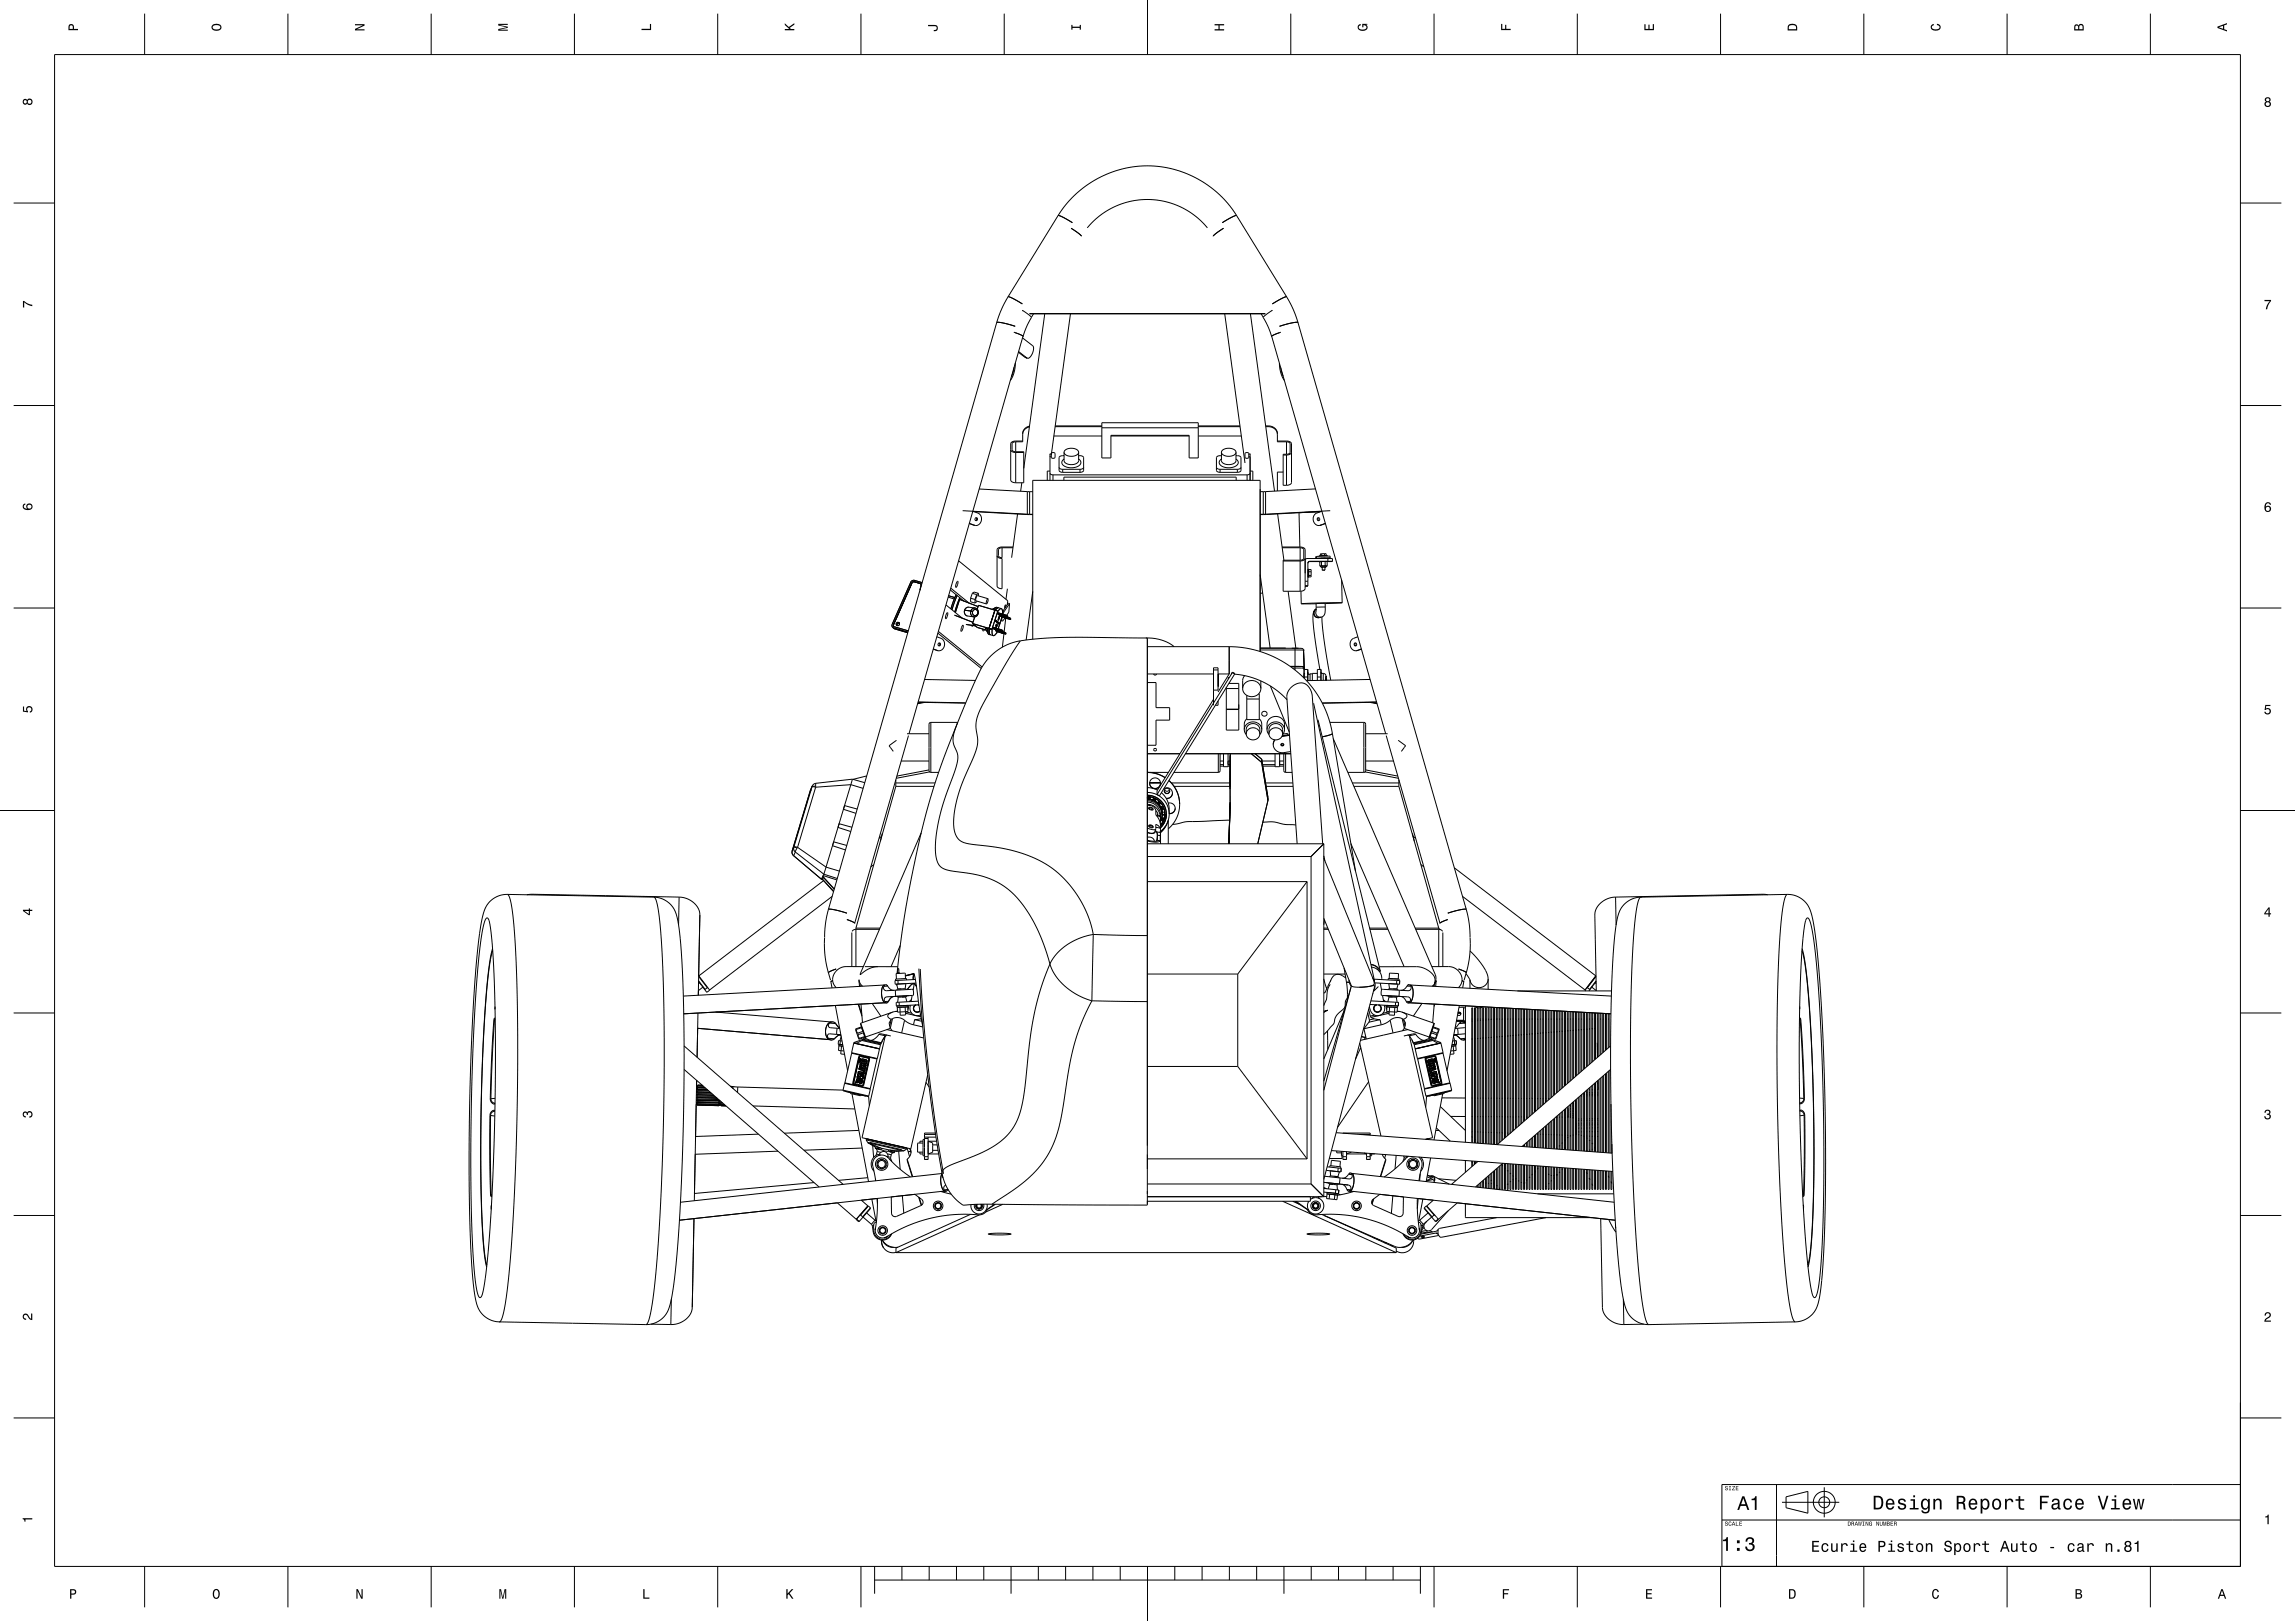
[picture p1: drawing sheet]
<svg xmlns="http://www.w3.org/2000/svg" width="841mm" height="594mm" viewBox="0 0 841 594" stroke-linecap="round" stroke-linejoin="round" font-family="sans-serif">
<g fill="none" stroke="#000" stroke-width=".37">
<path d="M20 20h801v554h-801zM53 5v15M105.5 5v15M158 5v15M210.5 5v15M263 5v15M315.5 5v15M368 5v15M420.5 0v20M473 5v15M525.5 5v15M578 5v15"/>
<path d="M630.5 5v15M683 5v15M735.5 5v15M788 5v15M5 74.4h15M387.7 79l2 .7 3.3 1.9M387.7 79a38.5 38.5 0 0 1 65.4 0M387.7 79l-18.3 29.8M453.1 79l-1.6 .5-3.6 2.1M453.1 79l18.4 29.8M821 74.4h15M392.5 83.6l2.8 2 1 1-1-1z"/>
<path d="M398.4 83.5l4.6-4.4 5.3-3.3 5.9-2 5.9-.7 6.2 .6 3.2 .9 3 1.2 2.8 1.5 2.7 1.8 4.4 4.4M444.9 86.1l-.3 .5 1-1.1 2.8-1.9zM365.2 118.2l2.4 .2 4.4 1.2M365.2 118.2l-61.6 215M369.4 108.8l1.8 .6 3.4 2M369.4 108.8a38.3 38.3 0 0 0-4.2 9.4M374.6 113.7l2.4 1.7a1.11 1.11 0 0 1 .9 .9 1.11 1.11 0 0 1-.6 1.1l-2.4 5.9M377.2 114.9h86.5M377.3 115h86.3M378.7 115l-.7 1.3M382.8 115l-7.6 56.6M392.3 115l-7.1 51.8"/>
<path d="M448.8 115l7.4 54.7M458.2 115l8.8 65M462.1 115l.8 1.3M466.2 113.7l-2.5 1.8a.98 .98 0 0 0-.8 .8 .98 .98 0 0 0 .6 1l1.4 2.9 1.1 3.1M466.2 111.4l3.5-2 1.8-.6-1.7 .5zM471.5 108.8a38.3 38.3 0 0 1 4.1 9.4M475.6 118.2l-2.1 .1-4.6 1.3M475.6 118.2l61.7 215M371.5 121.7l2.6 1 .7 .7M371.6 134.6l-.9 3.3M372 121.9l2.9 1.4M372.1 133l-.5 3.6-1.4 2.8"/>
<path d="M373.2 129.1l2.3 1.8M373.3 128.8l3.1 2.4M374.3 122.8h.1M374.7 123.8l3.7 2.9a3.8 3.8 0 0 1-1.8 4.6h-.1M374.9 123.3l-41.8 145.6M375.5 130.9l1 .4M375.5 130.9l.9 .3M376.4 131.2l.1 .1M466.6 122.8h.1M468.8 133.1l.6 3.5 1.2 2.8M468.9 121.9l-2.9 1.4 41.8 145.6M469.3 134.7l.9 3.1"/>
<path d="M469.4 121.7l-2.7 1-.6 .7M5 148.6h15M377.2 156.4a2.9 2.9 0 0 0-2.4 2.7M377.3 156.2a2.92 2.92 0 0 0-2.5 2.6v3.1h-2.6M386.2 159.8h17.6M386.6 156.3h17.2M386.7 156.1h17.1M403.8 154.9h35.3v12.9h-3.3v-8.3h-28.7v8.3h-3.3zM403.8 156.8h35.3M407.1 159.8h28.7M439.1 156.1h15.3M439.1 156.3h15.3"/>
<path d="M439.1 159.8h15.8M463.8 156.1h1M463.8 156.3h1M464.8 156.1a3.1 3.1 0 0 1 3.3 2.7v3.1h3.3M464.8 156.3a3.1 3.1 0 0 1 3.3 2.8M464.8 156.1v.2M821 148.6h15M358.8 179.2l17.7 .9M370.4 164.8l.5 .7 1.3 .3M372.2 161.9l-.9 .2-.4 .5v2.3l.5 .5 .8 .1M372.2 165.5h3v11.4h-3M372.2 165.8h3"/>
<path d="M372.2 161.9v3.6M372.2 165.8v11.1M374.4 176.9l-.4 3.1M374.8 161.6l-3.3 .1-.8 .3-.3 .6v13.3l.5 .7 1.3 .3M384.8 167.5h.4M384.8 173.4l.2 .4 .9 .2M384.8 172.6h-1v3.4M385.2 166.3h-.4v9.7M385.4 166l.6-.2 .6 .3v1.5a.83 .83 0 0 1-1.4 0zM385.9 174h71.1M385.9 174v2M388.1 171.2l.4 .5 .9 .3"/>
<path d="M389.4 173.1h6.4M389.4 172h6.4M389.4 172v1.1M389.9 176v-1.2h63.1v1.2M389.9 167l-1.2 .1-.6 .6v4.8l.5 .4 .8 .2M389.9 168.2a1.55 1.55 0 0 0-.7 1.8 1.55 1.55 0 0 0 1.5 1.1 4.2 4.2 0 0 0 5.4-1.5l-.2-.7-.6-.7M389.9 165.7v3.1a3.3 3.3 0 0 0 4.9 .8l.5-.7v-3.2M389.9 165.7a3.3 3.3 0 0 1 4.8-.9l.6 .9M389.9 165.7a3.3 3.3 0 0 0 4.9 .9l.5-.9M395.3 167l1.3 .1 .5 .6v4.7l-.4 .5-.9 .2M395.8 172v1.1M397.1 171.2l-.4 .6-.9 .2"/>
<path d="M445.8 171.2l.3 .5 1 .3M447.1 173.1h6.3M447.1 172h6.3M447.1 172v1.1M447.6 167l-1.2 .1-.6 .6v4.8l.5 .4 .8 .2M447.6 168.2a1.55 1.55 0 0 0-.8 1.8 1.55 1.55 0 0 0 1.6 1.1 4.2 4.2 0 0 0 5.4-1.5l-.2-.7-.7-.7M447.6 165.7v3.1a3.2 3.2 0 0 0 4.5 1l.8-.8v-3.3M447.6 165.7a3.3 3.3 0 0 1 4.8-.9l.5 .9M447.6 165.7a3.2 3.2 0 0 0 4.5 1.1l.8-1.1M452.9 167l1.3 .1 .6 .6v4.7l-.5 .5-.9 .2M453.4 172v1.1M454.8 171.2l-.5 .6-.9 .2"/>
<path d="M456.4 166l.6-.2 .6 .3v1.5a.83 .83 0 0 1-1.4 0zM457 174v2M457.6 167.5h.5M457.6 166.3h.5v9.7M458.1 173.4l-.4 .5-.7 .1M458.1 172.6h1v3.4M468.1 161.6l4 .1 .8 .3 .4 .5v14.4l-.5 .6-1.4 .3M470.2 173h-2.1v6.9M470.2 166.7h1.2M471.4 161.9l1 .2 .4 .5-.1 3.3-1.3 .6M471.4 161.9v4.6M471.4 166.7v11.1"/>
<path d="M471.4 166.5h-1.2v11.3h1.2M473.3 165.7l-.5 .7-1.4 .3M482 179.2l-18.2 .9M352.8 187.1l23.7 1.3M355.2 191.8l1.9 .7M356.5 187.5l21.9 1.1M357 187.5l1.4 .5a2.41 2.41 0 0 1 1.2 2.7 2.41 2.41 0 0 1-2.2 1.9M357.1 192.5l-.3-.1 .6 .2M357.1 192.5l.3 .1M357.7 189.7l.2 .6-.4 .5M372.9 188.4l-2.2 16M376.5 180.1l.8 .1"/>
<path d="M376.5 188.4h.8M376.5 180.1v8.3M377.3 180.2v8.2M377.3 188.4h1.1M377.3 180.2h1.1M461.8 188.4h1.1M461.8 180.2h1.1M462.9 180.2v8.2M463.8 188.4h-.9M463.8 180.1l-.9 .1M463.8 180.1v8.3M468.2 188.3l2.3 17"/>
<path d="M476.9 187.8l-.9 .1 .3 12.5M479.9 187.7h.1M483.2 189.7l-.2 .6 .4 .5M483.6 187.6l-6.1 .2M483.7 192.5l.4-.1-.7 .2M484 187.5l-1.5 .5a2.41 2.41 0 0 0-1.3 2.7 2.41 2.41 0 0 0 2.2 1.9M484.4 187.4l-22.6 1.2M485.7 191.8l-2.3 .8M487.5 187.1l-23.7 1.3M334.3 213.4l-6.9 15.6M334.3 213.4h.1M334.8 213.1l2.5 .7 .2 .5-.4 2"/>
<path d="M334.8 213.1l-.5 .3M334.8 213.1h.1M337.6 213.4l-2.8-.8-.9 .4-7 15.8M337.6 213.4l.3 .2M337.6 213.4l.2 .4M347.5 218.8l2.2 .7M347.6 218.3l2.3 .7M348.2 216.2l5.1 4.1M348.4 215.5l6.7 5.5M350.4 217.9l-2 5.2zM350.7 218.2l-1.9 5.3M350.8 213.1l.1-.1a2.04 2.04 0 0 1-.6 2.2v-1z"/>
<path d="M351.3 205.5l18 14.6-.2 1.5M351.7 219l-1.8 5.3zM355.7 219.2v1.3l1.6 .5M355.7 219.2l1.6 .5M356.3 217.4l1.6 .5M356.3 217.4l-.6 1.8M356.3 217.4l.6-.5 1.6 .5M357.3 219.7v1.3M357.9 217.9l-.6 1.8M358.5 217.4l-.6 .5M358.5 217.4v.9M362 219.4l-.5 .8v1.1"/>
<path d="M362 219.4v.9l-.5 1M362 219.4l-3.8-1.2-.5 .9-.1 1.1 3.9 1.1M366 201.1l1.2-.4v3.7l-.8-.2-.5-.4zM367.2 200.7h4M369.2 215.7l-.6 3.9M371.2 200.4l-4.5 .1-.8 .3-.5 .4v13.7l.6 .6 1.2 .2v-11.1l-1.2-.2-.6-.8M378.4 217.4h.1M378.4 216.7l-2.4 17.8M461.8 210.5l3.6 27M461.8 217.4h.9M469.8 200.4l7 .1 1.4 .7 .1 14.5-.7 .7-1.2 .3M469.9 200.7h6.5"/>
<path d="M470.2 205.6h6.2M472 216.7l2.9 20.8M476.4 200.7l1 .3 .4 .5-.1 3.2-1.3 .6M476.4 200.7v4.6M476.4 205.6v11.1M476.4 205.3h-6.2v11.4h6.2M476.7 216.6l.1 4.6M478.3 204.5l-.5 .7-1.4 .4M478.3 213h1M479.3 208.6h.2v3h-.2M479.5 208.7h1v2.7h-1M479.5 210.9h1"/>
<path d="M479.5 209.5h1M479.9 205.8l-.4 .2-.2 .4M479.9 205.7l-.6 .6v8.5l-1-.1M479.9 205.7v.1M479.9 205.7h6.7M479.9 205.8h3.6M482.4 203.9l5-.1v.7M482.4 203.9l-.3 .1 .1 .6M482.4 203.9l.1 .7M482.5 204.6h-.3M483.6 205.8l.1 1.6M483.7 207.4h.1"/>
<path d="M483.8 207.4l.6 .4M484.2 205.8l.1 1.6M484.2 205.8h-.6M484.3 207.4h-.6M484.3 202.9l-.5 .1 .1 .6M484.3 202.9v.7M484.4 207.8h.1M484.4 204.5v.2M484.4 204.6h-2.2M484.5 207.8v1.1M485.4 202.9h-1.1M485.4 202.9h.6v.6"/>
<path d="M485.4 202.9v.7M485.5 207.8v1.1M485.5 207.8h-1.1M485.5 207.8h.3h-1.5h.2M485.5 208.9h-1M485.6 205.8h-1.4M485.6 205.8v1.6M485.6 205.8h.7M485.6 204.5l-.2 .2M485.6 204.5h.1M485.6 204.5h-1.2M485.6 207.4h-1.3"/>
<path d="M485.6 207.4h.4M486 207.4h-2.2M486 207.4h.1a.36 .36 0 0 1-.1 .4 .36 .36 0 0 1-.5 0M486 207.4h.4M486.3 205.8h-2.7M486.3 205.8l.1 1.6M486.4 207.4h-.2M486.4 203.8v-.3l-1.8 .1h-1.2v.3M486.6 204.7h-7.7l-.4 .1-.2 .5M486.6 204.7h1.7v1.1h-2M486.6 205.7h1.7M486.6 204.7v1"/>
<path d="M487.4 204.5l-2 .1M487.4 204.5l-4.9 .1M487.4 204.5h.1M491.6 212.6l.2 8.3M5 222.8h15M326.9 228.8v.7l.6 .6M326.9 228.8v.6l.3 .5M327.2 229.9l.3 .2M327.2 230l.4 .3M327.3 229.3l.1 .2M327.4 229l.3 .7M327.4 229l-.1 .3"/>
<path d="M327.4 229.3l.1 .2M327.4 229h.1M327.4 229l.1 .6M327.4 229.5l.1 .1M327.5 229.6l.2 .1M327.5 230.1l5.2 1.6M327.5 230.1l.4 .4M327.6 230.3l.3 .2M327.7 229.7l5.1 1.5M327.9 230.5l4.7 1.4M328.8 229.2h.1M329.2 228.1a.63 .63 0 0 1 .4 .7 .63 .63 0 0 1-.8 .5"/>
<path d="M329.2 228.1a.63 .63 0 0 0-.8 .4 .63 .63 0 0 0 .4 .8M329.2 228.1l.4 .2M329.6 228.3l-.7 .2-.1 .7M329.6 228.3h.1M343.3 238.3l.6 .2M343.3 238.3l-1.3-.4 1.5 .5M343.3 238.3l.2 .1M343.3 233.3l1.6 .6a2.41 2.41 0 0 1 1.2 2.6 2.41 2.41 0 0 1-2.2 2M343.5 238.4l.4 .1M343.7 232l15.9 12.9M343.9 231.4l16 13M344.1 235.6l.3 .5-.4 .6"/>
<path d="M346.6 221.7l6 4.8M347.1 224.6l.1-.1a2.03 2.03 0 0 1-.7 2.2l.1-1zM349.8 225.4l6.7 2.6M352.7 229.2l.1-.1a1.99 1.99 0 0 1-.6 2.2v-1zM353.5 223.6a1.58 1.58 0 0 0 1.1 2.1M353.5 223.6l-.1 .7a1.47 1.47 0 0 0 1.2 1.4M353.5 223.6l2.3 .3M354 228.8l3.4 .5M354.6 225.7h.1M354.6 225.7l2.3 .3M355 222.5l2.3 .3M355 222.5a1.47 1.47 0 0 0-1.5 1.1"/>
<path d="M355 222.5l-1 .3-.5 .8M355.8 223.9a1.44 1.44 0 0 1 1.9-1 1.44 1.44 0 0 1 .7 2M355.8 223.9a1.44 1.44 0 0 0 .7 2 1.44 1.44 0 0 0 1.9-1M355.8 223.9l.6 .2M355.8 229.1l.6 .5 .1-.4M356.4 228.5l7.1 2.1M356.4 228.5l1.7 1.4 3.3 1M356.4 224.1a1 1 0 0 1 1.3-.7 1 1 0 0 1 .6 1.4M356.4 224.1a1 1 0 0 0 .5 1.4 1 1 0 0 0 1.4-.7M357.2 226l-.8 2.5M358 220.3l-.7 .7M358.1 223.2l.5-1.4 7.1 2.1"/>
<path d="M358.3 224.8l.1 .1M358.4 222.3l-6.7-2.7-1.6 4.9M360.1 230.5l.2 .7 .5-.5M361.9 230.5l-.9-.3 1 1.8M361.9 230.2l.1 1.8M361.9 230.2l.6 .1M362 232l.2 .4M362.2 232.4l.7 .2M362.2 232.4h.2M362.5 230.3v1.6l.3 .6M362.5 230.3v1.5l.3 .7M362.5 230.3l1.1 .4"/>
<path d="M362.8 232.5l.1 .1M362.9 232.6h.1M362.9 232.6l1.1 .3M363.5 230.6l.1 .1M363.6 230.7v1.4l.3 .8M363.6 230.7v1.5l.3 .7M363.8 230.2l.1-.3 2.7 .8M363.8 230.2l.4 .3 3.3 1M363.8 230.2l2.7 .8M363.9 232.9h.1M364.6 223.6l-2.1 6.7M364.7 227.5l1.6 1.3-1.5-1.2"/>
<path d="M364.7 227.5l.1 .1M364.7 222.8l-.6 .7 1-1zM364.7 230.7h.1M364.8 222.7l-1.2 .6M364.8 231.1l.5 .3 3.3 1M364.8 231.1l2.8 .8M364.9 230.7v.1M364.9 229.9l-.2 .2M364.9 229.9h.1M364.9 229.2v.1M364.9 229.2l.1 .1M364.9 229.3l.4 .1"/>
<path d="M364.9 227.3l-.2 .2M364.9 227.3l-.1 .3M364.9 227.3l1.5 1.2M364.9 229.8h.1M364.9 230.8l-.1 .3M365 229.1l-.1 .1M365 229.7l-.1 .2M365 229v.1M365 229.6v.1M365 229.3h.1M365.1 229.9h-.1M365.1 229.2l-.1 .1"/>
<path d="M365.1 230h-.1M365.1 229.5l-.1 .2M365.1 229.2h.1M365.1 229.4v.1M365.1 229.9l-.2 .3 .1-.2M365.1 229.1v.1M365.1 229.2v.2M365.1 222.5h.2M365.1 229.7v.2M365.1 229.4l-.2 .5M365.1 229.1h.1M365.1 228.7l-.1 .3"/>
<path d="M365.1 229.3v.1M365.2 229.3h-.1M365.2 228.7h-.1M365.2 229.7h-.1M365.2 229.8l-.1 .1M365.2 232l-.8 .8-.4 .1M365.2 232l-.1 .1a1.03 1.03 0 0 1-1.2 .8M365.2 229.7h.1M365.2 229.1l-.1 .1M365.2 223l.6-.3-.4 .1-.7 .8zM365.2 229.1v.2M365.2 229.8h.1"/>
<path d="M365.2 229.1l-.1 .3M365.2 229.1h.1M365.2 228.7l-.3 .5M365.2 228.7l.2 .1M365.2 228.9l-.1 .2M365.2 229.6v.1M365.3 228.8l-.1 .1M365.3 229.6l-.1 .2M365.3 229.5l-.1 .1M365.3 229.6h.1M365.3 222.5h.1M365.3 229.4l-.3 .5"/>
<path d="M365.3 229.4v.1M365.3 229.4h.1M365.3 222.5l.5 .2M365.3 229.5h.1M365.3 229l-.2 .3M365.3 229v.4M365.3 229l-.1 .1M365.3 229h.1M365.3 229.4l-.3 .6M365.3 229.4v.2M365.3 229v.2M365.3 228.8h.1"/>
<path d="M365.3 229.2v.1M365.4 229.3l-.1 .1M365.4 228.8l-.1 .6M365.4 228.8l-.4 .5M365.4 228.8v.1M365.4 229.2l-.1 .2M365.4 228.9v.1M365.4 229v.2M365.4 231.5l-.2 .5M365.5 224.8l.5 .4 3.2 .9M365.5 224.8l.1-.3 2.7 .8M365.5 224.8l2.7 .8"/>
<path d="M365.6 230.8h.1M365.7 223.9v.1M365.7 223.9l-2.2 6.7M365.7 230.8h.1M365.7 227.2h.1M365.7 227.2h.2M365.7 230.9l.3 .1M365.7 230.8l.1 .1M365.8 222.7l1.1 .3M365.8 230.9l.4 .1h-.2M365.8 230.9l-.2-.1 .4 .2M365.8 230.9h.2"/>
<path d="M366 230.9l.2 .1M366 231h.2M366 230.9v.1M366.2 225.5h.1M366.2 231h.1M366.2 225.5l-.5 1.7M366.2 225.5l.2 .1M366.3 225.3l-.1 .2M366.3 225.5l.1 .1M366.4 225.6l-.5 1.6M366.4 225.3l-.1 .2M366.4 225.3l.1 .1"/>
<path d="M366.5 231l.6 .2M366.5 225.4l-.6 1.8M366.6 230.7l-.1 .3M366.6 230.7l.6 .2M366.6 225.7l.4 .4 3.3 .9M366.6 225.7l2.7 .8M366.7 225.4l-.1 .3M366.7 231.7h.1M366.7 231.7l.2 .1M366.8 227.4l.5 .2M366.9 231.8l.2 .1M366.9 223l-.6 .3-.6 .7"/>
<path d="M366.9 223l.2 .1M366.9 231.8l.4 .1h-.2M366.9 231.8l-.2-.1 .4 .2M366.9 231.8h.2M367.1 223.1a1.11 1.11 0 0 0-1.4 .9M367.1 223.1l.3 1.9v-.9M367.1 223.1l.3 1M367.1 231.8h.1M367.1 231.9h.1M367.1 231.8v.1M367.1 231.2l.4 .3M367.2 231.8l.1 .1"/>
<path d="M367.2 231.9h.1M367.2 231.4l.5 .1M367.2 230.9l.4 .3-.1 .3M367.2 230.9l-.1 .3M367.3 231.9h.1M367.3 227.6l-.1-1.5-1.4 4.3M367.4 225.5h.1M367.4 225.5l.2 .1M367.5 225.5h.1M367.5 223.9l-.1 .3M367.5 223.9l.5 .2M367.6 225.6h.1"/>
<path d="M367.6 231.9l.6 .2M367.6 225.5l.4 .2-.3-.1M367.6 225.5h-.2l.3 .1M367.6 225.5l.1 .1M367.7 231.5l-.1 .4M367.7 231.5l.6 .3M367.7 225.6h.2M367.7 225.6l.2 .1M367.7 225.6h.1M367.9 232.2l-.6 4.9M367.9 225.2h.2M367.9 225.7h.1"/>
<path d="M368 224.1l-.5 1M368.2 225.6l.7 .2M368.2 232.1l.4 .3M368.3 226.4l-1 1.2M368.3 225.3l.7 .2M368.3 225.3l-.1 .3M368.3 231.8l.4 .3-.1 .3M368.3 231.8l-.1 .3M368.4 221.7l-.2 1zM368.5 226.4h.1M368.4 226.4h.1M368.5 226.4l.5 .1"/>
<path d="M368.6 226.5l-.6 5.1M368.6 226.4h.1M368.7 226.4l.3 .1h-.2M368.7 226.4h-.2l.3 .1M368.7 226.4l.1 .1M368.7 226.5h.1M368.8 226.5l.2 .1M368.9 225.8l.3 .3M369 226.1l.4 .1M369 225.5l.3 .3-.1 .3M369 225.5l-.1 .3M369 226.6h.1"/>
<path d="M369.1 226.6h.1M369.3 226.5l.7 .2M369.4 226.2l.7 .2M369.4 226.2l-.1 .3M370 221.2l-.3 3.1-.8 1.2M370 221.2l-2 2.9M370 221.2l-.5-.2-2 2.9M370 226.7l.3 .3M370.1 226.4l.3 .3-.1 .3M370.1 226.4l-.1 .3M373.9 234.8a20.2 20.2 0 0 0-14.8 11.1l-8.1 18.8M373.9 234.8a241.7 241.7 0 0 0-13.7 23.3 14.7 14.7 0 0 0-2 12.5v2.5l-1 3.2a86.8 86.8 0 0 0-7.2 20 15.1 15.1 0 0 0 .7 10.6l1.8 1.6 2.6 .7a77.8 77.8 0 0 1 23 4.8 38.5 38.5 0 0 1 22.5 28.4"/>
<path d="M373.9 234.8l8-.9 8.3-.3 30.2 .2v207.8l-56.9-.3M378.4 234.2v-58.2h83.4v62.7M419.9 233.8l2.8 .1 2.8 .6 2.6 1 2.2 1.5M420.4 237h30M450.4 237a38.4 38.4 0 0 1 37.9 31.8M450.4 237v10M461.8 238.2h15.9M461.8 237.5h9.3M461.8 237.5h12.8M474.6 237.5l1.2 .1M474.6 237.5h-1.2M474.6 237.5l2.6 .1 .5 .6"/>
<path d="M474.6 237.5l-.1 7.3M476.8 221.2h5.5M477.7 238.2l.2 7.1M477.7 239.8h.1M481.1 226.1l.6 6.8 2 12.4M481.1 226.1h.1M482.3 223.9a1.67 1.67 0 0 0 1.9 2.2M482.3 222.5v1.5M482.3 223.2a1.67 1.67 0 0 0-.8 2 1.67 1.67 0 0 0 1.9 1.1M482.3 223.2l-.1 .1a2.92 2.92 0 0 0-1.1 2.8M484.2 226.1l-.8 .2M484.4 226.1l.8 8.5 2.4 14.6"/>
<path d="M485.6 222.4v-1.3h-1.5l-1.8 .1v1.3M485.6 222.4l-3.3 .1M485.6 222.4a3.5 3.5 0 0 1-.9 3.5l-.5 .2M491.8 220.9l-15 .3M491.8 220.9l-6.2 .3M496.8 235.6l-.3 .6 .4 .5M497.3 238.4l-.3 .1M497.6 233.3l-1.6 .6a2.41 2.41 0 0 0-1.2 2.6 2.41 2.41 0 0 0 2.2 2M497.6 238.3l-.6 .2M497.6 238.3l-.3 .1M498.9 237.8l-1.6 .6M498.9 237.9l-1.3 .4"/>
<path d="M821 222.8h15M336.4 257.3l17.4 .4M336.4 257.2l17.5 .3M338.1 257.4l-1.8 .3M338.8 249l18.6 .3M338.8 257.4l-2.5 .5M420.4 247h24.3M420.4 250.1h3.2v9.2h5v4.6h-5v9.2h-3.2M422.8 247l.4 .4 .6-.4M444.7 245.5h1.7M444.7 252.9h1.7v-8.2h-1.7v13.7M444.7 256.3l-20.7 33.5v1.3"/>
<path d="M446.4 247h4M446.4 256.8v1.6h-1M446.5 247l-.1 4.5M449.4 260h4.5M449.4 252.3h4.5M449.4 259.8h4.5M450.2 248.2l-.2 .5zM450.2 248.2h.1M450.3 250.4h3.6v17.1h-4.5v-15.6M450.4 247l-4 6.6M451.6 246.5l.8 .5M451.6 246.5l-27.6 44.6"/>
<path d="M451.7 246.3l-.6 .7M451.7 246.3l.7 .7M451.7 246.3l-.1 .2M452.4 247a29.5 29.5 0 0 1 19.2 9.4M452.4 247l-27.5 44.6-.9-.5M455.4 252.3a3.4 3.4 0 0 0 3.3 3 3.4 3.4 0 0 0 3.3-3M455.4 252.3a3.4 3.4 0 0 1 3.3-2.9 3.4 3.4 0 0 1 3.3 2.9M456.1 247.6l-.7 1.4v3.3M456.9 256.2h4.6M461.2 254.3h.3v9.4h-4.6v-8.9M462 249.5v2.8M465.5 251.4l7 16.9"/>
<path d="M472.8 244.2h1.8M473.6 244.8h.9M474.5 244.8l3.4 .1M474.5 244.2l2.8 .1 .6 .6M474.5 244.8v.7M474.6 244.2l3.3 .1M477.9 246.9h.1M477.9 246.9l-.1 1.1M477.9 244.9l-.1 3.5M477.9 244.9h.1M477.9 248.1h1.3M477.9 245.3v3.2"/>
<path d="M477.9 245.3h1.3M479.2 245.3v4.1M479.2 245.3v1.8h.9M479.2 246.4l.1 .7M480.9 246.9h-.8v2.5M481.4 257.7l22.3 101.6M482.7 248.1h1.4M482.7 246.8h-1.8v2.6M484.1 245.3v4M484.1 245.3h-1.4v4M484.1 245.3v1.5h.8M484.1 246.4h.1"/>
<path d="M484.9 246.8l.7 .3 .3 .6M484.9 246.8v2.5M485.9 247.9v1.4zM485.9 247.7v.1M485.9 247.8v1.5M485.9 248.5v.3M485.9 248.8v.5M485.9 249v.3M502 257.4l2.6 .5M502.1 249l-23.3 .4M502.7 257.4l1.9 .3M504.4 257.2l-19.9 .4"/>
<path d="M504.5 257.3l-19.9 .4M328.5 271.3l-2.4 1.7a.72 .72 0 0 0 .4 1.1l.8 1.2M330.2 278.9h10.2M332.4 268.9h8M332.9 269.5l-19.7 68.8M341.1 264.7l-.4 .2-.3 .5v17l.2 .4 .5 .2M341.1 264.7v18.3M341.1 264.7h9.9M351 264.7l-.8 2a9.2 9.2 0 0 0 .6 9.2l.1 .5a15.9 15.9 0 0 1-1.8 8.4 69.1 69.1 0 0 0-6.3 26.7l.1 1.6a5.8 5.8 0 0 0 6 6.1 41.9 41.9 0 0 1 17.1 4.4 35.4 35.4 0 0 1 14.1 16.8l2.5 6 2.1 6.8M351 264.7a270 270 0 0 0-17.8 60.9 346.2 346.2 0 0 0-4.5 31.1M420.4 276.2h12M434.4 276.2h38.6"/>
<path d="M446.4 276.2v6.8M447.1 276.2v6.2l-.7 .6M447.1 278.9h1.2M448.3 276.2v4.7h1.7v-4.7M450 278.9h.8M450.8 276.7v12.4M450.8 276.2v1.3M456 267.4l.7 1.8M456 267.4a3.2 3.2 0 0 1 3.2-2.9 3.2 3.2 0 0 1 3.2 2.9M456.7 268.9a2.52 2.52 0 0 0 2.5 2.2 2.52 2.52 0 0 0 2.5-2.2M456.7 268.9a2.52 2.52 0 0 1 2.5-2.2 2.52 2.52 0 0 1 2.5 2.2M456.7 268.9v-1.5a2.52 2.52 0 0 1 2.5-2.2 2.52 2.52 0 0 1 2.5 2.2v1.5"/>
<path d="M456.9 263.4l-.8 1.3-.1 2.7M458.6 276.2l3.7 3.2M459.9 276.2l2.4 2M461.5 263.4l.8 1.3 .1 2.7M462.3 278.2v1.2M462.3 278.2l2.3 15.1M462.3 279.4l2.3 13.9M462.4 267.4l-.7 1.8M462.4 278.9h4.8M464.3 267.4v-2a3.2 3.2 0 0 1 3.2-2.9 3.2 3.2 0 0 1 3.2 2.9v2M464.3 267.4l.7 1.8M464.3 267.4a3.2 3.2 0 0 1 3.2-2.9 3.2 3.2 0 0 1 3.2 2.9"/>
<path d="M465 268.9a2.52 2.52 0 0 0 2.5 2.2 2.52 2.52 0 0 0 2.5-2.2M465 268.9a2.52 2.52 0 0 1 2.5-2.2 2.52 2.52 0 0 1 2.5 2.2M465 268.9v-1.5a2.52 2.52 0 0 1 2.5-2.2 2.52 2.52 0 0 1 2.5 2.2v1.5M466.6 272.9a3.2 3.2 0 0 0 3.9 2.9l2.5-.4M467.1 271.1l-.5 1.8M467.2 271.1l-.6 1.8M467.2 276.2v4.7h1.7v-4.7M468.9 278.9h1.5M469.4 272.8l.5 .3 .5-.3M470.1 269l1.8-.3 .1 .6M470.4 276.2v6.2l.2 .4 .5 .2M470.7 267.4l-.7 1.8"/>
<path d="M471.1 276.2v6.8M472.5 269.2l-2.6 .5M472.5 269.5l-2.8 .4M483 263.8l22.8 92.1M487.3 264.7h12.5M488.3 268.8l-1 .5-2.8 .7M488.3 268.8l8.4 50.4M488.6 270.7l37.3 86.3a3.9 3.9 0 0 1-.3 3.5 4 4 0 0 0-2.4-5 7.9 7.9 0 0 0-4.1-1.3l-13.7 .1M499.8 264.7l.5 .2 .1 .5v17l-.2 .5-.4 .1M499.8 264.7v18.3M500.4 268.9h8.1M500.4 278.9h10.2"/>
<path d="M508 269.5l19.7 68.8M512.4 271.3l1.7 1.2a.77 .77 0 0 1 .7 .5 .77 .77 0 0 1-.2 .9l-1.1 1.4M0 297h20M296.9 289.7h.1M296.9 289.7l-6.6 22M297 289.6l.1-.2-.2 .3M297 289.6l-.1 .1M297.6 288.3l1.3 .2M297.6 288.3l-6.7 22M297.7 288l-.1 .3M297.7 288l-.7 1.6M298.9 288.2v.3"/>
<path d="M298.9 288.2l-1.3 .1M298.9 288.5l-6.6 22M299 287l-.1 1.2M299 287l-.7 .3-.6 .7M309.1 296.6l4.6 1.4M309.1 296.5v.1M309.5 295.2l-.4 1.4M309.5 295.2l4.6 1.3M309.5 295.2l-.1 .3M311.8 287.5l-6.4 21.3 .1-.3M311.8 287.5l4.5 1.4M311.8 287.5l-12.9 1"/>
<path d="M312.4 285.5l-13.4 1.5M312.4 285.5l-.6 2M312.4 285.5l4.5 1.3M317.6 284.3l-5 1.3M328.2 286h.1M328.3 286.9h14.4M328.3 285.7v2.5M328.3 288.2h14M328.3 288.2l-14.6 51.9M340.4 282.1l-11.7 2.3M340.6 282.9l-12.2 2.3M341.1 283h2.9"/>
<path d="M420.4 295.3a2.28 2.28 0 0 1 3.1 1.8v1.5a6.1 6.1 0 0 1 1.8 4.2v1.2M420.4 294.8a4.8 4.8 0 0 1 4.8 4.1M420.4 293.9a4.8 4.8 0 0 1 4.9 4.8v1.7M420.4 291.4a6.9 6.9 0 0 1 6.5 4.3 6.9 6.9 0 0 1-1.6 7.6M420.4 290.4l3 .6 2.7 1.7 1.8 2.7 .5 2.9M420.4 288.6l1.9 .2 1.9 .7M420.4 292.6l1.1 .1M420.4 292.7a5.5 5.5 0 0 1 5.6 5.5M420.4 291.8a6.5 6.5 0 0 1 6 3.9 6.5 6.5 0 0 1-1.1 7M420.4 291.5h.1a6.8 6.8 0 0 1 6.3 4.2 6.8 6.8 0 0 1-1.5 7.5M420.4 293a5.3 5.3 0 0 1 5.4 5.7M420.4 293.4a5.3 5.3 0 0 1 5.4 5.3"/>
<path d="M420.4 283.1l3.4 .5 3.1 1.4M420.4 283l3.4 .5 3.2 1.4M420.5 292.2l1 .1M420.5 292.4l1 .1M421 296a.84 .84 0 0 1 1-.2 .84 .84 0 0 1 .4 1l-1.2-.2zM421.3 287a2 2 0 0 0 2 1.9 2 2 0 0 0 2-1.9M421.3 287a2 2 0 0 0 2 2 2 2 0 0 0 2-2M421.3 287a2 2 0 0 1 2-1.9 2 2 0 0 1 2 1.9M421.3 286.8h4M421.4 296l-.5 .2M421.4 296l.8 .3M421.4 296a.42 .42 0 0 0 .3 .6 .42 .42 0 0 0 .5-.3"/>
<path d="M421.6 292.2l-1.2-.1v.4l1.1 .1M421.6 283h6.6M421.6 292.1l-1.2-.1a6.3 6.3 0 0 1 5.6 3.3M421.7 292.1l-.1 .8M422.2 296.3l.3 .5M422.4 293l1 .5M422.6 292.7l.9 .5M422.6 292.4l-.3 .7M422.6 292.6l.9 .5M422.6 292.5l1 .6M423.3 293.3l-.8-.4 .9 .5M423.5 297l.8 1.1"/>
<path d="M423.8 292.9l-.4 .7M424 294.1l.7-.5 .6 .9M424.1 298.9v.3M424.1 298.6v.3M424.1 298.6l1.1 .3M424.1 298.9l1.1 .4M424.1 294l.8 .9M424.3 298.1l-.3 1M424.3 298.1l-.2 .5M424.3 293.9l.5 .8M424.4 293.9l.6 .8M424.6 294.4l-.4-.4 .7 .8"/>
<path d="M424.8 293.6l.5 .7M425 293.9l.3 .4M425.2 299.3l.1 1.1M425.2 298.9v.4M425.3 286.9h-4M425.3 294.4h.1M425.4 295.6l.4 1.1-.4-1.1M425.5 294.5l-.6 .5M425.6 290.5l1.5 1.6 .9 1.8 .4 1.9v2.5M425.7 290.3v.2M425.8 298.7l-.6 2.3M425.8 295.6l.1 1-.1-1"/>
<path d="M425.8 299.6l.8 .1-.6 1.4M425.9 297.6l.1 .5M425.9 298.8l-.6 2.1M425.9 297.6l.1 .7M425.9 298.7l.9 .2M426 298.3l-.1 .5M426 298.3a5.5 5.5 0 0 0-5.6-5.5 5.5 5.5 0 0 1 5 7.9M426 299.7l.1 .2M426 295.3l-.7 .3M426 295.3l.1 .1a6.2 6.2 0 0 1-.8 7M426 299.8h.1M426 295.3h.1"/>
<path d="M426.2 299.8l-.6 .9 .4-.9M426.3 296.4v.1M426.4 299.8l-.6 1M426.4 296.4v.1M426.5 289a1.99 1.99 0 0 1 3.1 1.1 1.99 1.99 0 0 1-2.2 2.5M426.5 296.3h-.6l.1 .3M426.6 296.6l-.8 .2M426.6 298.5l-.1 .2M426.6 298.4l-.1 .3M426.6 297.5l.2 .2M426.6 298.4l-.6 .1M426.6 289.8a1 1 0 0 0 1 .9 1 1 0 0 0 1-.9"/>
<path d="M426.6 289.8h.1M426.7 289.4a1.07 1.07 0 0 0 1.9 0M426.7 297.4l-.8 .1M426.8 298.9v-.7a6.2 6.2 0 0 1-1.5 4.1M426.8 297.6v.1M426.8 297.6l-.2 1.1M426.8 297.7l-.2 1M426.8 298.6l-.1 .3 .1-.3M426.8 298.1l-.1 .8M428.1 294.3a1.96 1.96 0 0 1 2.6 1.9M428.3 286l1.7 1.9 1.2 2.1 .8 2.3 .3 2.5M428.4 286l1.7 2 1.1 1.9 .8 2.3 .3 2.6"/>
<path d="M428.4 298.3l-.2 1.7-.6 1.9-1.1 1.6-1.3 1.2M429.3 286.9h21.5M429.6 290.6l-.1 .8-.6 .7-1.6 .4M430.2 283h16.2M430.3 288.2h20.5M430.7 296.2l-.7 1.3-1.6 .6M430.7 296.2l-.7 1.4-1.6 .6M432.3 294.8l-.3 2.5-.8 2.3-1.2 2.1-1.9 2M447.1 280.7h1.2M447.1 280.2h1.2M450 280.7h.8M450 280.2h.8"/>
<path d="M450.8 287.9v1.2M450.8 289.1v5.9M450.8 294l-.5 15.2M462.7 280.2h4.5M462.7 280.7h4.5M463.8 286.9h10M464 288.2h9.9M464.6 293.3l-3.7 15.9M468.9 280.7h1.5M468.9 280.2h1.5M471.1 283h2.4M493.9 283h5.9"/>
<path d="M495.6 286.9h17M496.1 288.2h16.5M500.2 282.9l12.3 2.3M500.4 282.1l11.8 2.3M512.6 285.7v2.5M512.6 288.2l14.6 51.9M512.7 286h-.1M821 297h20M290.3 311.8a1.67 1.67 0 0 0 .5 1.8M290.3 311.7v1.1l.5 .8M290.3 311.7v.1M290.3 311.7h.1"/>
<path d="M290.8 313.6l10.2 8.6M290.8 313.6h.1M290.9 310.4a1.67 1.67 0 0 0 .5 1.8M290.9 310.4l-.6 1.4M290.9 310.3l1.2 .5M290.9 310.3l1.4 .2M290.9 310.3v.1M291.4 312.2l10.5 8.1M291.4 312.2l-.6 1.4M292.1 310.8l-.7 1.4M292.3 310.5l-.2 .3M292.3 310.5l10.4 7.2"/>
<path d="M302.7 317.7l-.8 2.6M302.7 317.7l4.9 1.5M305.1 309.8l4.7 1.7M305.5 308.5l-2.8 9.2M305.5 308.5l4.8 1.3M307.1 303.2l4.7 1.5M307.1 303.1v.1M307.5 301.8l-.4 1.4M307.5 301.8l4.7 1.3M307.5 301.8l-.1 .4M320.2 316.8l-1.1 .8M323 306.5l-.9 .7"/>
<path d="M323.4 305.4l-.8 2.9M337.6 305.2l-22.4 51.9a11.3 11.3 0 0 1 6.4-2.9M420.4 303.5l2.3 .6 .8-.3M420.4 306.8a1.92 1.92 0 0 1 2.6 1.5M420.4 309.2h64.7M420.4 313.9h60M420.4 307.9l2.7 .4 1.2-.2-.2-.2M421 302.4a.83 .83 0 0 1 1.1-.1 .83 .83 0 0 1 .3 1l-1.3-.3zM421.4 302.5l-.5 .2M421.4 302.5l.8 .3M421.4 302.5a.42 .42 0 0 0 .3 .6 .42 .42 0 0 0 .5-.3M422.2 302.8l.3 .4"/>
<path d="M423.3 304.3a1.21 1.21 0 0 1-.6 1.2 1.21 1.21 0 0 1-1.3-.1l-1-.4M423.4 304.2a4 4 0 0 1 .4 4M423.5 303.8l-.4 1.1-.4 .3-1.1 .1-1.2-.4M423.5 303.2l1.6 .3M423.8 304.8h.1M423.8 304.8l.3 1.2M423.8 304.8l1.5 .3M424.1 307.9l1.1 .2M424.1 306v1.9M424.1 306l1.1 .2M425.1 303.5l-.5-.8-1.1-.6v1.7M425.1 303.5l.2 .5"/>
<path d="M425.2 308.1l-1.7 .5-3.1-.4M425.2 301.7l.5 .1M425.2 306.2v1.9M425.3 305.1h.1M425.3 304l-.2 1M425.3 305.1l-.1 1.1M425.3 300.4l-.1 1.1M425.3 305.1v4.1M425.5 301.8l-.3 .4M425.5 300.6l.6 .6M425.6 301.8l-.4 .4M425.6 300.5l-.1 .1"/>
<path d="M425.7 300.5l-.2 .1M425.9 300.8l.6-1.1-.5 1.3M427.1 302.7l-2 2.4M428.1 300.7l-1.1 2.5-1.7 1.9M428.1 300.6h.1M428.1 300.6v8.6M450.6 300.5l-15.5 .6-5.4 1M462.8 301.3l3.6-.1a28.1 28.1 0 0 0 8.5 1.1M475.3 309.2l-3.7-53.7a5.1 5.1 0 0 1 6.9-4.8l1.6 1.7 .7 2.3 3.9 54.5M480.4 313.9v120M485.1 314.5l18.2 44.6a1.43 1.43 0 0 1 .2 1.6 1.43 1.43 0 0 1-1.6 .7l-3.7 .4M485.1 309.2l-4.7 4.7"/>
<path d="M485.1 309.2v129.3M485.1 313.6l.4 1.8M495 309.1l19.5 45.1M517.5 305.4l.8 2.9M517.8 306.5l1 .7M520.7 316.8l1.1 .8M532.9 318l51.9 39.6-3.9 5.2-45-34.3M185.9 327.7l53.7 1M185.9 327.7l.5 .5 .4 1 .9 4.2 1.3 16.5 .7 25-.2 30.1-.9 30.2-1.5 25.3-1 10.3-1.1 7.7-1 4.5-.5 1-.5 .4M185.9 327.7a9.1 9.1 0 0 0-9 8.1 208 208 0 0 0-3.4 31.5 830.3 830.3 0 0 0-.2 101.3l.4 3.9a14.4 14.4 0 0 0 3.4 9.4l2.5 1.7 3.4 .8M195.1 327.7l-2 .2M195.1 327.7v.2"/>
<path d="M195.1 327.7l53.8 1M239.6 328.7l.4 .4 .5 1 .9 4.4 1.3 16.8 .7 24.8-.2 30.1-.9 29.6-1.6 27.1-2 16.8-1 4.2-.5 1.1-.5 .4M239.6 328.7a9.1 9.1 0 0 1 8.8 8.7l.9 6.4a816.2 816.2 0 0 1-.5 105.9l-1.1 13.8-1.3 10.7a13.5 13.5 0 0 1-3.7 8.9l-2.6 1.7-3.4 .6M248.9 328.7a7.5 7.5 0 0 1 7.6 6.6M248.9 328.7l-.2 10.2M256.5 335.3l-.6 29.4M256.5 335.3l-.2 8.8M301 322.2l.5 .2M301 322.2h.1M301 322.2l.4 .1M301.2 322l4.2 4.7M301.2 321.9v.1"/>
<path d="M301.2 321.9l4.3 4.7M301.3 321.7l-.3 .5M301.3 321.7l-.1 .3M301.3 321.6l.7 .2M301.3 321.6v.1M301.3 321.6l-.1 .3M301.5 321.3l4.2 4.4M301.5 321.3l4.2 4.6M301.7 320.8l-.4 .8M301.7 320.8l5 1.6M301.7 320.8l-.2 .5M301.8 322.7l-45.7 34.9 3.9 5.2 44.9-34.3"/>
<path d="M301.9 320.3l4.9 1.6M301.9 320.3l-.2 .5M303.6 333.2l2.2 .2 4.5 1.2M303.6 333.2a36.7 36.7 0 0 0-1.4 10.3M310.3 337l2.9 1.3zM312.7 337.9h.1M420.4 323.1h58.6M479 323.1v101.6M479 323.1l-25.4 33.8M485.1 336.5l10.2 24.8a14.8 14.8 0 0 0 8.3-.2l-.1 1.2-18.4 69.9M485.4 337.1l-.3 1.8M527.7 338.3h.1"/>
<path d="M527.7 338.2l2.8-1.2zM528.2 337.9h.1M537.3 333.2l-2.1 .2-4.7 1.2M537.3 333.2a37 37 0 0 1 1.4 10.3M592 328.7a7.5 7.5 0 0 0-7.6 6.6l.6 27.8M592 328.7l.2 10.2M601.3 328.7l-.5 .4-.5 1.2-.9 4.5-1.3 16.6-.6 25.8 .2 30.4 .9 28.3 1.6 26.6 1.9 16.9 1.1 4.5 .5 1.2 .5 .3M601.3 328.7a9.1 9.1 0 0 0-8.8 8.7l-.8 5.3a724.4 724.4 0 0 0-.7 87.6 349.7 349.7 0 0 0 3.9 46 9.7 9.7 0 0 0 6.4 8.6l2.9 .5M645.8 327.7l2 .2M645.8 327.7v.2M645.8 327.7l-53.8 1M655 327.7l-.5 .4-.5 1.1-.8 4.5-1.4 16.9-.6 24.9 .2 30.9 .8 28.1 1.7 26.8 2 17.2 1 4.5 .5 1 .5 .4"/>
<path d="M655 327.7a9.2 9.2 0 0 1 9.2 8.7l1 5.8a816.8 816.8 0 0 1 3.5 106.8l-.8 15.8a48.7 48.7 0 0 1-2.3 14.5 8.8 8.8 0 0 1-7.7 5.1M655 327.7l-53.7 1M662.1 336.5l.5-.1 .4 .6 .9 3.1 1.8 14.2 1.5 21.3 .9 26.7 .3 26.3-.5 24.5-1.2 16.2-.7 4.4-.5 1.3-.5 .5-.5-.4-.5-1.4-1.2-7a847.4 847.4 0 0 1-2.3-120.7l.8-6.8zM180.5 347.6l-1.1 5.4a667.1 667.1 0 0 0-2.9 92.7l.7 11.3 1.1 7.3M180.6 348.3l-1.4 7.1-1.3 13.4-1 17.5-.6 20.1-.1 18.9 .3 17.6 .8 13.4 1.1 7.3M256 359.4l2.4 3.1M256 357.8l3.2 4.1M256 357.7h.1M302.2 343.6l.1 6.5 1.3 6.4M303.6 356.4h.1M303.6 356.5l.8 2.7M304.5 359.8h.1"/>
<path d="M304.5 359.8l.4 2.2M305.1 359.4l-.6 .4M306.4 355.1l-2.8 1.4M312.2 341.7v12.5M313.7 340.1h8.8M313.7 340.1v14.1M316.4 354.2h-6.4a4.6 4.6 0 0 0-4.4 2.7 4.6 4.6 0 0 0 .8 5M316.9 354.2h12.1M322.3 340.5l-8.9 .1-1.1 .7M329 359.3l.1 1.3M329.4 356.2l-.1 .5M329.4 356.7l-.2-1.9-.4 1.9"/>
<path d="M329.9 346.4l-3.4 7.8M331.8 357.5l3.1-.8 3.2 19.3M331.8 357.6l3.2-.8zM331.8 358.6l-.1-2-3.3 .2 .1 2M332.2 359.1v-.5l-4 .2v.5M334.9 356.8l-.3 2.2M335 357l-.3 2M335.4 358.9l-7.4 .4v1.4l7.7-.5M336.7 354.9a604.1 604.1 0 0 0 8.5 75.2M337.2 355.1a607.2 607.2 0 0 0 8.6 75M384.7 353.2a21.9 21.9 0 0 0 15.4 13.5M384.7 353.2a107.1 107.1 0 0 0-8 34.4l-1.2 11.6a30.2 30.2 0 0 1-4.7 14.8 31.6 31.6 0 0 1-15.4 10.2l-8.7 3.6-1.1 1-.4 1.3"/>
<path d="M400.6 342.4l-5.2 1.5-4.6 2.4-3.6 3.3-2.5 3.6M400.6 342.4l19.8 .4M400.6 342.4l-.5 24.3M420.4 356.9h33.2M453.6 356.9v33.9M485.1 358.7l1.1 3.6M485.1 356.9h7.8M485.1 340.1h1.5M485.1 340.5h1.7M487.7 359.2l-1.2 2.3M492.5 354.7l.9 5.1M493.2 358.4l-.5-.3a2.96 2.96 0 0 0-3.1-1 2.96 2.96 0 0 0-2.1 2.6"/>
<path d="M493.4 359.8l1 .2M493.4 359.8l.3 3.3v3.4M494.3 359.1l.3 1.4 .6 .9M501.9 340.1h6.5M502 340.5h6.6M502.4 353.4l2.1 .8 1.3 1.7M502.4 353.5a2.5 2.5 0 0 1 2.7 1.7l-.6-.1M502.6 354.4a4.2 4.2 0 0 1 3.7 4.6M503 358.3l.6 1.2M503.1 358.6l.4 .6M503.6 359.5l.1 .2M503.6 359.5l.1 .1"/>
<path d="M503.6 359.9h.1M503.7 358.8l9.2 .5v1.4l-9.3-.5zM505.2 355.6l.6 .3M508.7 359.1v-.5l4 .2v.5M509.3 358.6h-.2l.1-2 3.3 .2-.1 2M511.8 359.3v1.3M518.6 340.1h8.6M518.8 340.5h8.5l.7 .2 .6 .6M524.7 354.2h6.2a4.6 4.6 0 0 1 4.3 2.7 4.6 4.6 0 0 1-.7 5M526.3 359.4l-.5 1M526.3 359.4l-.2 2.1M527.2 340.1v14.1"/>
<path d="M527.2 340.2l.6 .4M527.8 340.6h.1M528.7 341.7v12.5M534.5 355.1l2.8 1.4zM535.8 359.4l.6 .4-.4 2.2M537.2 356.8l1.5 2.4M537.3 356.5l-.8 2.7M537.3 356.5h.1M538.7 359.1v3.1M538.7 348.5a19.5 19.5 0 0 1 6.6 9.8v.4M538.7 343.6l-.1 6.5-1.3 6.4M545.3 358.7a3.3 3.3 0 0 1-3.1 3.2 3.3 3.3 0 0 1-3.5-2.8"/>
<path d="M545.3 358.7v3.8M584.9 357.7h-.1M584.9 357.8l-3.2 4.1M584.9 359.4l-2.4 3.1M584.9 359.7l-2.6 3.4M660.3 348.3l1.4 7.1 1.3 14.2 1 17.4 .6 19.7 .1 19.8-.3 17-.8 13-1.1 7.1M660.4 347.6l.6 2.7a293.9 293.9 0 0 1 3.1 38.9 556.7 556.7 0 0 1-.8 71.1l-.7 4M5 371.2h15M181 373.6l.2 .1M181 373.6l-.8 13.7-.5 15.3M181.2 373.7l-.8 13.5-.5 15.4M181.2 373.7l.3 .1"/>
<path d="M181.3 369.3l.1 .6M181.3 369.3l.3 .1M181.4 368.8l-.1 .5M181.5 373.1l-.5 .5M181.5 373.3l-.3 .4M255.7 376.8l48.6 4.2M255.8 371.2l-.4 16.2M256.3 360.1l-.3 .3v-.7l2.4 3.1M257.6 361.7l-1.7 1.3M258.4 362.8l.5 .7M258.4 362.5v.3M258.9 363.5h.2"/>
<path d="M258.9 363.5h.1M259.1 363.5h.1M259.2 361.9l.2 .1M259.2 361.9l-.8 .6M259.9 362.9h.1M259.9 362.9l-.7 .6M260 362.7l-.1 .2M262.3 370.9l42.3 3.6M304 374.9l-.4 .8 .3 .8 2.9 .3M304 374.9l2.2 .2M304.9 374.5a3.6 3.6 0 0 0-2.2 4.8l.7 1.2 .9 .5M304.9 374.5l-.9 .4"/>
<path d="M304.9 374.5l.7 .1 .6 .5M305.2 374.5h-.3M305.4 374.5l.2 .1M305.9 374.8l.3 .3M306.1 368.5l4.5 23.9M306.2 375.1l1.5 1.6M306.6 379.1l-2.9-.2-.5 .7 .3 .9M306.6 379.1l1.5 .1M306.8 376.8l-.2 2.3M306.8 376.8l.9 .1M308.2 379.6l-.3-.4-.5 .1-1.7 1.4M308.2 379.6h.1"/>
<path d="M308.3 379.8l-.5 1.6M313.7 377l-.2 .2 1.2 3.5h.4M313.7 377l.1 .2M313.8 377.2l.5 1.4M313.8 377.2l1.9-.6 .5 1.3-1.9 .7M314.3 378.6l.2 .5M314.5 368l1.4 4.4M314.5 379.1l.5 1.4M314.5 379.1l1.9-.6 .5 1.3-1.9 .7M314.7 368l1.1 3.7M314.9 360.6l.1 .9M315.4 374.9l1.8 5.1"/>
<path d="M315.4 374.9l1.6 5.1M315.5 367.9l.6 6.8M315.6 376.2l-1.9 .8M315.6 376.1v.1M316.1 361.4l-.9-1.1-.4-1.3 .1 1.4 .5 1M317 380h.2M317 380l.1 .4M319.6 367.7l3.2 4.7M322.1 379l-1.5 1.6-1.5 .6M322.1 379l.8-.1 3.5 .7M322.1 379l2.3 .6M323.9 361.4v1.1l1 .5"/>
<path d="M324 361a5.4 5.4 0 0 0-.4 5.8l.8 .6M324.1 361l-73.7 4M324.2 367l.6 .5M324.4 367.4l.4 .1M324.4 367.4l-73.8 4.1M324.4 379.6l-.9 1.4M324.5 360.9l-.6 .5M324.5 360.9l.8 .4M324.5 360.9l-.5 .1M324.7 360.9h.2M324.9 363h.1M324.9 377.3l13.6 3.1"/>
<path d="M325 361l.3 .3M325.1 367.5h-.3M325.1 379.3l-.7 .3M325.3 361.3l1 1.2 1.2 .4M325.3 361.3l-1.4 .1M325.3 367.3l-.1 .1M325.6 366.9l-.8 .6M325.6 366.9l-.1 .2M325.6 366.9l-1.4 .1M326 376l.3 .8M326.3 376.8h.1M326.3 376.8l.7 .9"/>
<path d="M326.3 376.8l-9.1 3.2M326.6 373.5l-.8 1.4 .2 1.1M326.6 373.5l-.6 2.5M326.6 373.5h.1M327.1 373.3a4 4 0 0 1 4.4 .6M327.1 373.3l-.8 3.5M327.1 373.3l-.5 .2M327.1 370.9l-1.2 .6-.6 .7 .3 .7 1 .6M327.1 370.9l-11.7 4M327.7 365.1l-1.2 .5-.9 1.3M327.8 370.7l-.7 .2M328.1 362.9l.2 2.2"/>
<path d="M328.1 362.9l-3.2 .1M328.5 360.6l.2 .5M328.6 360.6l.6 1.8M328.8 360.6h-.2M328.8 369.2l.1 1.7 2.9-.2M328.8 370.6l-1 .1M328.8 370.6h.1M329.2 365.4l-.3 1.9M329.5 367.3l.1 1.3M329.8 369.1l.1 2.9 2-.1-.1-1.2M331.5 373.9l1.4 .9 1.8 .7M331.5 373.9l-1.1 4.6"/>
<path d="M331.7 369l.1 1.7M331.7 365.3l.6 1.8M331.8 370.8l2.3 .5M331.8 371.3l5.7 1.3M332 360.4l-.3 1.9M332.2 362.6l-.3-.3-3 .1-.3 .4M332.3 364.9l-.3 .4-3 .1-.3-.3M332.6 368.9l.1 1.8h-.9M332.7 369.8h.1M332.7 368.4v.5l-4 .3v-.6M332.7 368.8h.3M332.8 369.8l-.1 .2"/>
<path d="M333 368.8l-.2 1M333.1 368.4l-.1 .4M333.6 368.4l-.1 .7a2.67 2.67 0 0 0 1 2.6 2.67 2.67 0 0 0 2.8 .2M333.7 361.1l-1.3 1.5M334 366.3l-.8 .8M334.3 364.8l-.4 2.2M334.6 362.5l.1 2.3-9.9 .5-.7 .7 .1 1M334.6 362.5v.3M334.6 362.5l-6.5 .4M334.7 360.5l.3 .1M334.7 375.5l3.4 .8M334.9 360.3l.1 .2"/>
<path d="M335 360.5h-.6l-.7 .6M335.2 360.5l.6 .9M335.2 373.6l2.6 .6M335.2 373.6l-.5 1.9M335.5 368.3a1.4 1.4 0 0 0-.5 2 1.4 1.4 0 0 0 2.1 .2M335.7 368.2a1.33 1.33 0 0 0-.7 2 1.33 1.33 0 0 0 2.1 .2M335.8 361.5l-.7-1.2-.5 2.4M336.3 368.2l.5 .2M336.5 366.9l-8.1 .4 .1 1.3 8.2-.4M336.6 368.2l.1 .1M337.1 372h.3M337.3 373.3l-2.1 .3"/>
<path d="M337.3 373.3l.3 .1M337.6 373.2l-.3 .1M400.1 366.7l20.3 .3M400.1 366.7a85.1 85.1 0 0 0-9.6 32.3l-.4 3.4a52.2 52.2 0 0 1-6.2 21 47.9 47.9 0 0 1-17.2 15.7l-3.2 2.2M485.1 370.5l1.5-.3-1.5 .9M485.7 363.4l-.6 .4M486 361.9h.3M486.5 377.7l.1 6.9M486.5 361.5l-.8 2.1M486.5 361.5h.1M487.5 360.7l-.9 1.5-.3 1.6a7.8 7.8 0 0 1-1.2 4.7M492.7 370.1l-7.6 17.9"/>
<path d="M493.7 365.7l-.6 1.2a3.7 3.7 0 0 1-2.2 4 6.4 6.4 0 0 0-2.2 4.3l-3.6 3.9M495.1 361.8l-10 34.3M495.2 361.2l-10.1 38.3M498.9 379.8l1.5 .3M499.8 377l.9 3.7M500.2 361.7h.1M500.5 379.9l-.1 .2M501.1 361.5v.1M501.2 371.1l.6 2.6M501.2 371.2l-.1 .2M501.6 369.7l.1 .5M501.6 374.6l-1.8 2.4"/>
<path d="M501.7 370.2l-.3 .1M501.7 370.2l.4 2.1M501.8 373.7l-.2 .9M502.1 372.3l.3 .5M502.4 366.8l10.1 .5-.1 1.3-10.4-.5h.3M502.4 372.8l1.2 .5M503.1 363.9v.1M503.4 360.8v.3M503.6 373.3l2.1 .3M503.6 373.3l-1.8 .4M503.7 372l-1.6 .3M503.8 360.2l.1 1.5-.6 1.4"/>
<path d="M504.3 368.2a1.4 1.4 0 0 0-.7 2.1 1.4 1.4 0 0 0 2.2 .1 1.4 1.4 0 0 0-.4-2.1M504.5 368.2a1.33 1.33 0 0 0-.9 2 1.33 1.33 0 0 0 2.2 .1 1.33 1.33 0 0 0-.7-2.1M505.1 361.5l-1.8 1.8M505.7 373.6l-4.1 1M505.7 373.6l.4 1.9M505.8 360.3l.5 2.4M506 360.3l-.1 .2M506.1 375.5l-6.3 1.5M506.6 364.8l.4 2.2M506.9 366.3l.8 .8M507.3 368.4l.1 .7a2.67 2.67 0 0 1-1.9 3 2.67 2.67 0 0 1-3.2-1.7l-.5-1.4M507.8 368.4l.1 .4"/>
<path d="M507.9 368.8l.2 1M508.1 369.8l.1 .2M508.2 368.8h-.3M508.2 368.4v.5l2 .2M508.2 369.8h-.1M508.2 368.9l-.1 1.8h1M508.6 364.9l.3 .4 3 .1 .3-.3M508.7 362.6l.3-.3 3 .1 .3 .4M508.9 360.4l.3 1.9M509 371.3l-6.6 1.5M509.1 370.8l-2.3 .5M509.1 370.7l-.1 1.2 2 .1 .1-1.2"/>
<path d="M509.2 365.3l-.6 1.8M509.4 373.9l-1.6 1.1-1.7 .5M509.4 373.9l1.1 4.6M510.2 368.5l2 .1v.6M511.4 367.3l-.1 1.3M511.7 365.4l.3 1.9M512 370.6l1.1 .1M512 370.6h.1M512.1 369.2l-1-.1-.1 1.7M512.1 369.2l-.1 1.7-2.9-.2M512.1 360.6h.2l-.6 1.8M512.2 369.2l-3-.2-.1 1.7"/>
<path d="M512.8 362.9l-.2 2.2M513.1 370.7l.7 .2M513.2 365.1l1.2 .5 .9 1.3M513.8 370.9l1.1 .5 .7 .8-.3 .7-1 .6M513.8 370.9l11.7 4M513.8 373.3a4 4 0 0 0-4.4 .6M513.8 373.3l.5 .2M513.8 373.3l.8 3.5M514.3 373.5l.6 2.5M514.3 373.5h.1M514.3 373.5l.8 1.4-.2 1.1M514.6 376.8l-.7 .9"/>
<path d="M514.6 376.8l9.3 3.2M514.6 376.8h.1M514.9 376l-.3 .8M515.3 366.9l.7 .6M515.3 366.9l1.4 .1M515.5 367.3l.1 .1M515.6 361.3l-1 1.2-1.3 .4M515.6 361.3l1.4 .1M515.8 379.3l.6 .3M515.8 367.5h.2M515.9 363h.1M515.9 377.3l-17.4 3.9"/>
<path d="M516 363l-9.7-.5-.1 2v.3l9.8 .5 .8 .7-.1 1M516 367.5l74.3 4M516.3 360.8l-.4 .2M516.4 360.9l.6 .5M516.4 360.9l-.8 .4M516.4 360.9l.5 .1M516.4 379.6l1.5 2.5M516.5 379.6l8.5 37.3-2.6 .6M516.5 367.4l-.5 .1M516.7 367l-.7 .5M516.8 361l73.7 4M516.9 361a5.3 5.3 0 0 1 .3 5.9l-.7 .5"/>
<path d="M516.9 361a5.3 5.3 0 0 1 .4 5.6l-.8 .8M517 361.4v1.1l-1 .5M518.8 379l1.5 1.6 1.5 .6M518.8 379l-.9-.1-3.5 .7M518.8 379l-2.4 .6M521.1 367.7l-3.2 4.6M524.8 361.4l.8-.7-.3 .7M525.2 376.1l1.9 .9M525.5 374.9l-1.7 5.5M525.5 374.9l-1.9 5.5M525.6 368.1l-.6 6.7M525.8 368l-.3 .8"/>
<path d="M525.8 360.4l-.4 1M526.4 379.1l-.5 1.4M526.4 379.1l-1.9-.6-.5 1.3 1.9 .7M526.6 378.6l-.2 .5M527 377.2l-.4 1.4M527 377.2l-1.8-.6-.5 1.3 1.9 .7M527.1 377l.3 .2-1.2 3.5h-.4M527.1 377l-.1 .2M532.6 379.8l.5 1.6M532.7 379.6a.94 .94 0 0 1 1.6 .3l.8 .8M533.7 374.3h3.3M533.7 374.1h3.3"/>
<path d="M533.8 373.9h2.5M534.1 376.8l.2 2.3M534.2 371.4l.5-.1 .6 .4M534.3 371.2l.6-.1 .4 .5M534.3 370.9a.66 .66 0 0 1 .9 .2 .66 .66 0 0 1-.2 .9 .66 .66 0 0 1-.9-.1M534.6 369.1h1.7v5M534.7 375.1l-1.5 1.6M534.8 368.5l-4.5 23.9M535.2 374.6l-.2 .2M535.7 374.5h.3M536 374.5l.9 .4M536 374.5l-.8 .1-.5 .5"/>
<path d="M536 374.5l1 .3M536.3 369.3h.7M536.9 374.9l.1 .1M536.9 374.9l-2.2 .2M537 376.5l-3.8 .4M537 368.6v50M537 378.8l-4.2 .4M537 374.4l-.8 .1M539.3 373.4h.4M539.7 374.2h-.4M540.1 368.7l1.6 .6 1.9-.4M540.3 373.4h.4"/>
<path d="M540.7 374.1h-.4M541.3 373.4h.4M541.7 374l-.4 .1M542.3 373.4h.4M542.7 373.9l-.4 .1M543.3 373.4h.4M543.7 373.9h-.4M544.3 373.4h.4M544.7 373.8h-.4M545.3 373.4h.4M545.7 373.7h-.4M546.3 373.4h.4"/>
<path d="M546.7 373.6h-.4M547.3 373.4h.4M547.7 373.5h-.4M548.3 373.4h.4l-.4 .1M548.7 380h-.4M549.3 373.4h.4M549.7 379.9h-.4M550.3 373.4h.4M550.3 369.3v48.7M550.7 369.3v48.4M550.7 379.8h-.4M551.3 373.4h.4"/>
<path d="M551.3 369.4v47.7M551.7 369.4v47.4M551.7 379.7h-.4M552.3 373.4h.4M552.3 369.4v46.8M552.7 369.4v46.5M552.7 379.6h-.4M553.3 373.4h.4M553.3 369.5v45.9M553.7 369.5v45.6M553.7 379.5l-.4 .1M554.3 373.4h.4"/>
<path d="M554.3 369.5v45M554.7 369.5v44.7M554.7 379.4l-.4 .1M555.3 373.4h.4M555.3 369.6v44M555.7 369.6v43.7M555.7 379.4h-.4M556.1 363.1h34.4M556.3 373.4h.4M556.3 369.6v43.1M556.7 369.7v42.8M556.7 379.3h-.4"/>
<path d="M557.3 373.4h.4M557.3 369.7v42.2M557.7 369.7v41.9M557.7 379.2h-.4M558.3 373.4h.4M558.3 369.7v41.3M558.7 369.8v40.9M558.7 379.1h-.4M559.3 373.4h.4M559.3 369.8v40.3M559.7 369.8v40.1M559.7 379h-.4"/>
<path d="M560.3 373.4h.4M560.3 369.9v39.4M560.7 369.9v39.1M560.7 378.9l-.4 .1M561.3 373.4h.4M561.3 369.9v38.5M561.7 369.9v38.2M561.7 378.8l-.4 .1M562.3 373.4h.4M562.3 370v37.5M562.7 370v37.2M562.7 378.8h-.4"/>
<path d="M563.3 373.4h.4M563.3 370v36.7M563.7 370v36.4M563.7 378.7h-.4M564.3 373.4h.4M564.3 370.1v35.7M564.7 370.1v35.4M564.7 378.6h-.4M565.3 373.4h.4M565.3 370.1v34.8M565.7 370.2v34.4M565.7 378.5h-.4"/>
<path d="M566.3 373.4h.4M566.3 370.2v33.8M566.7 370.2v33.6M566.7 378.4h-.4M567.3 373.4h.4M567.3 370.2v33M567.7 370.3v32.6M567.7 378.3l-.4 .1M568.3 373.4h.4M568.3 370.3v32M568.7 370.3v31.7M568.7 378.2l-.4 .1"/>
<path d="M569.3 373.4h.4M569.3 370.4v31M569.7 370.4v30.7M569.7 378.2h-.4M570.3 373.4h.4M570.3 370.4v30.2M570.7 378.1h-.4M570.7 370.4v29.9M571.3 373.4h.4M571.3 370.5v29.2M571.7 370.5v28.9M571.7 378h-.4"/>
<path d="M572.3 373.4h.4M572.3 370.5v28.3M572.7 370.5v28M572.7 377.9h-.4M573.3 373.4h.4M573.3 370.6v27.4M573.7 370.6v27.1M573.7 377.8h-.4M574.3 373.4h.4M574.3 370.6v26.5M574.7 370.6v26.2M574.7 377.7l-.4 .1"/>
<path d="M575.3 373.4h.4M575.3 370.7v25.5M575.7 370.7v25.2M575.7 377.6l-.4 .1M576.3 373.4h.4M576.3 370.7v24.6M576.7 370.8v24.3M576.7 377.6h-.4M577.3 373.4h.4M577.3 370.8v23.7M577.7 370.8v23.4M577.7 377.5h-.4"/>
<path d="M578.3 373.4h.4M578.3 370.8v22.8M578.7 370.9v22.4M578.7 377.4h-.4M579.3 373.4h.4M579.3 370.9v21.8M579.7 370.9v21.5M579.7 377.3h-.4M580.3 373.4h.4M580.3 371v20.9M580.7 371v20.6M580.7 377.2h-.4"/>
<path d="M580.9 362.7v.2M580.9 362.7h.1M580.9 362.9l.3 .2M580.9 362.9h.1M581.3 373.4h.4M581.3 371v20M581.7 371v19.7M581.7 377.1l-.4 .1M581.7 361.9l-.2 .1M581.7 361.9l.8 .6M582.3 373.4h.4M582.3 371.1v19"/>
<path d="M582.5 362.5v.3M582.7 371.1v18.7M582.7 377l-.4 .1M583.3 361.7l1.7 1.3M583.3 373.4h.4M583.3 371.1v18.2M583.7 371.1v17.9M583.7 377h-.4M584.3 373.4h.4M584.3 371.2v17.2M584.5 360.1l.4 .3M584.7 371.2v16.9"/>
<path d="M584.7 376.9h-.4M585.3 373.4h.4M585.3 371.2v16.3M585.7 371.3v15.9M586.3 373.4h.4M586.3 371.3v15.3M586.7 371.3v15.1M587.3 373.4h.4M587.3 371.3v14.5M587.7 371.4v14.1M588.3 373.4h.4M588.3 371.4v13.5"/>
<path d="M588.7 371.4v13.2M589.3 373.4h.4M589.3 371.5v12.5M589.7 371.5v12.2M659.4 373.2l.3 .5M659.4 373l.5 .6M659.5 368.8v.5M659.5 369.3v.5M659.5 369.3h.1M659.7 373.7l.8 13.1 .5 15.7M659.7 373.7h-.3M659.9 373.6l.8 13.7 .5 15.2"/>
<path d="M659.9 373.6l-.2 .1M821 371.2h15M250.7 391.9l49.5 43.1M250.7 383.3l58.3 50.7M255.2 399.1l3.9 .2M255.2 398.4l3.1 .1M255.2 398.5l3.1 .1M255.2 398h.4M255.2 398l2.6 .1M255.2 397.9h.4M255.3 395.9l-.9 44.1M255.6 399.6l-.1 .4h-.3l5 .2"/>
<path d="M255.6 399.6l4.1 .2M255.6 399.4v.2M255.6 399.4l-.4-.1 4.1 .1M255.6 399.4l3.8 .1M255.6 398.7v.4M255.6 398.7l3 .1M255.6 398.5v.2M255.6 398v.4M255.6 397.9v.1M255.6 397.9h2M255.7 397.6l-.1 .3M255.7 397.6l1.6 .1z"/>
<path d="M267.6 398l1.1 .2M267.7 398.1l1 .2M268.3 398.6l.4 .3M268.6 398.8h.1M268.6 398.9h.1M268.7 398.3h-.7M268.7 398.2l1.7 .1M270.4 398.3l-.1 2M270.4 398.3l38.5 1.2M303.5 380.5l.8 .5M303.5 380.5l2.2 .2M304.3 381l.6 .1"/>
<path d="M305.4 380.9l-.3 .1M305.7 380.7l-.1 .1M305.7 380.7l-.6 .3h-.8M307.4 382.7l-.1 .5 1.6 .1M307.4 383.2l-.1 1.7 .9 .1M307.9 381.4l-.6-.1-.1 1.4 1.6 .1M307.9 381.4h.7M307.9 381.4l-.1 1.3M308.2 385l-.1 1.2 1.4 .1M308.2 385l1 .1M308.4 383.3l-.2 1.7M308.9 399.5l9.5 2.1"/>
<path d="M308.9 399.5l.1 .3 9.2 2 .2-.2M309.5 397l9.4 2.1M309.5 397l-.6 2.5M309.6 396.8l9.3 2.1M309.6 396.8l-.1 .2M312.1 385.7l9.4 2.2M312.1 385.7v.2M312.1 385.9l9.3 2.2M312.1 385.9l-2.5 10.9M312.5 397l.1 .1M312.9 382.2l9.3 2.1M312.9 382.2l-.8 3.5"/>
<path d="M312.9 382.2l9.4 2.1M312.9 382.2h.1M313.2 381.9l-.3 .3M313.4 396.8h.3M313.4 396.7l.1 .1M313.5 396.6v.1M313.5 396.6h.2M313.5 396.6h.1M313.5 396.7l.1 .1M313.5 396.7h.1M313.6 396.5h-.2M313.6 396.6v.1"/>
<path d="M313.6 396.5l-.2 .2M313.6 396.5l.1 .1M313.6 396.5l-.2 .3M313.6 396.5h.1M313.7 396.8l-.2 .1M313.7 396.6v.1M313.7 396.7l-.2 .1M313.7 396.6v.2M313.9 395.5l-.1 .8 .2 .3M314 395.5l-.2 .7 .2 .4M314.3 394l.9 .6-1-.2-.1 .5M314.3 396.2h.2"/>
<path d="M314.3 395.2l-.4 .2-.2 .9 .3 .4 .4 .1v-.7M314.3 395.2l.7 .1 .3 .5-.1 .5 .2 .1M314.3 395.2l.7 .2M314.3 395.2l-.4 .3M314.4 393.4l2.2 .5-.1 .6-.8-.2 .7 .4-.1 .7-2.3-.5 .1-.6 .8 .2-.7-.4zM314.5 393.1l.1-.5 .8 .2 1.3 .3-.1 .5M314.5 393.1l2.1 .5M314.5 393.1l.1-.4 2.1 .5M314.6 392.6l2.2 .5-.1 .6-2.3-.5zM314.6 396.4h.1M314.6 396.4l.2 .4 .7 .2M314.6 396.4l.2-.6-.5-.1 .1 1-.4-.1"/>
<path d="M314.6 396.4l.3 .4 .6 .1M314.6 395.9l-.2-.1v.3M314.7 395.8h-.3l-.1 .4M314.8 391.8l1.6 .4-.1 .5M314.8 387.3l.5-.3 3.1 .9M314.8 387.3l-2.1 9.7 3.2 .9 .4-.3 2.1-9.7M314.9 388.6l.4 .1-.1 .6-.5-.2zM314.9 387.2l-.1 .1M314.9 391.3l2.2 .5-.3 1.1-.6-.1 .2-.5-1.7-.4 .1-.6 2.2 .5M314.9 388.7h.4l-.1 .5-.4-.1zM314.9 388.7l.3 .1-.1 .3h-.2M314.9 395.4l-.6-.1-.3 .2"/>
<path d="M314.9 395.4l.3 .4-.2 .6 .5 .1-.1-.5M315 387.4l-2.2 9.4 3 .9M315 387.4l.3-.2 2.8 .6 .2 .4M315 380.5l.1 .2M315 395.4l.2 .4-.1 .6h.4M315 388.4l.1-.4 .3 .1-.1 .3M315 387.9l.5 .1-.1 .6-.5-.1zM315.1 388h.3l-.1 .5-.3-.1zM315.1 387.2l-.1 .2M315.1 394l1.3 .7-.2 .6-1.3-.3M315.2 390.1l.8 .2-.1 .5-.8-.3-.1 .5 2.1 .5M315.3 389.7l2 .5v.4l-.9-.2-.2 .5 1 .1"/>
<path d="M315.5 395.6l.5 .4M315.6 396l-.1 .4M315.6 389.5l-.3-.4 .2-.9a1.98 1.98 0 0 1 2.3 .6l-.2 .8-.4 .2M315.6 389.5l1.6 .3M315.6 389.4l.6 .2M315.8 381.3l-2 .9-.6-.3M315.8 381.3l6.8 1.5M315.8 395.6l-.3-.1 .1 .5M315.8 395.6l.3 .4M315.9 390.4l-.8-.2 .1-.6 2.3 .5-.2 .6-.9-.2M315.9 390.4l-.1 .3-.8-.2-.1 .6 2.2 .5 .2-.6-.9-.2v-.3M315.9 395.5l.2 .4-.2 .9-.4 .2-.7-.1-.3-.4 .2-.7"/>
<path d="M315.9 395.5l-.5-.1 .1 .7M315.9 390.3l-.7-.2 .1-.5 2.1 .5-.1 .5-.9-.2M315.9 390.3l-.1 .4M315.9 389l.4 .1M316 388l-.4 .3-.2 .8 .2 .3M316 388l1.5 .4 .2 .4-.2 .7M316 388.5l1.3 .3-.2 .5-1.2-.3zM316 388.1l-.4 .2-.1 .7 .7 .5M316 388.1l.5 .1M316 396l-.1 .7-.4 .2M316 388.6l.4 .1M316.1 388.6l1 .3v.3l-1.1-.3"/>
<path d="M316.1 388.6l-.1 .3M316.1 396l-.2 .7-.4 .3M316.1 397.6l-.3 .1M316.2 389.5l1 .3M316.2 381.1l-.4 .2M316.2 381.1l6.6 1.5M316.5 380.8l-.3 .3M316.5 380.8l6.4 1.5M316.5 394l-.1 .3-1.3-.3M316.5 380.2l.1 .6M316.5 393.9l-2-.4-.2 .5 1.2 .7-1.3-.2v.3l2 .5M316.5 393.9l-.1 .5-1.3-.4"/>
<path d="M316.6 380.8l-3.4 1.1M316.6 380.8h-.1M317 391.9l-2.1-.5-.1 .4 1.7 .4-.1 .5M317 391.9l-.3 .9-.3-.1M317 391.8l-.2 1.1-.5-.2M317.1 380.6h.2M317.1 380.6l-.5 .2M317.1 380.2l-2 .5M317.1 380.4v.2M317.1 380.4h.2M317.1 391.1v.4M317.2 380l.1 .4"/>
<path d="M317.2 388.8l-.1 .5M317.3 380.4v.2M317.3 380.6l1.8 .6M317.4 388.4l.3 .4-.2 .7M317.5 389.5l-.3 .2M317.5 389.5l-.3 .3M318.2 387.8l.1 .1M318.3 388.2l-2.1 9.3-.4 .2M318.4 388l-.1 .2M318.4 387.9h.1M318.5 387.6l.1 .1M318.6 387.7l-2.2 10.1-.5 .3-3.3-1"/>
<path d="M318.6 387.7l-3.3-.9-.6 .4-2.1 9.9M318.9 398.9v.2M318.9 399.1l-.5 2.5M319.1 381.2l3.9 .9M321.4 388.1l-2.5 10.8M321.5 387.9l-.1 .2M322.6 382.8l-1.1 5.1M322.8 382.6l-.2 .2M322.9 382.3l-.1 .3M322.9 382.3h.1M323 382.1l-.1 .2M323.5 381l-.5 1.1"/>
<path d="M323.5 381l.9-1.4-8.5 37.3 17.9 4.1 6.2-27.1M339.3 396.6l1.2 1.7M420.4 390.8h33.2M453.6 390.8l25.4 33.9M498.3 382.3l7.7 34M498.6 383.9l-1.8 4.1M498.7 384l-.3 .4M500 380.9h.1M500.4 380.1l-.4 .8M501.5 396.4l-11.4 16.7M517.9 382.1v.2M517.9 382.3h.1"/>
<path d="M518 382.3l.1 .3M518.1 382.6l.1 .2M518.2 382.8l1.2 5.1M519.4 387.9l.1 .2M519.5 388.1l2.5 10.8M521.8 381.2l-3.9 .9M522 399.1l.5 2.5M522 398.9v.2M522.3 387.7l3.3-.9 .5 .2 2.2 10.1M522.3 387.7l2.2 10.2 .5 .2 3.3-1M522.4 387.6l-.1 .1M522.4 387.9h.1"/>
<path d="M522.5 388v.2M522.5 388.2l2.2 9.3M522.7 387.8l-.1 .1M523.2 388.8l.5 1M523.4 388.3l-.3 .5 .2 .8 .4 .2M523.4 388.4l-.2 .4M523.6 380.6l-1.8 .6M523.6 380.4v.2M523.6 388.8l1.3-.3 .1 .5-1.3 .3zM523.8 380.4l.1 .2M523.8 380.4h-.2M523.8 391.8l2.2-.5 .2 .6-1.7 .4 .1 .5-.5 .1z"/>
<path d="M523.8 380.2l2 .5M523.8 380.6h-.2M523.9 391.8l.2 1.1M523.9 380.6l.4 .2M524.1 393.1l2.2-.5 .2 .6-2.3 .5zM524.2 393.1l.1 .5M524.2 393.2l2-.5 .1 .4-2 .5zM524.3 380.8l3.4 1.1M524.3 380.8h.1M524.4 388.1l-1 .2M524.4 380.8l.3 .3M524.4 380.8l-6.4 1.5"/>
<path d="M524.4 390.5l.1 .3-.9 .2M524.5 390.4l.1 .4M524.5 380.3v.5M524.6 394.8l.1 .5 2.1-.4M524.7 397.5h.1M524.7 381.1l.4 .2M524.7 381.1l-6.6 1.5M524.7 389.5l-1 .2M524.7 389.6l-1 .2M524.8 389.8l.8-.2 .1 .5M524.8 396l.2 .7M524.8 388.6l.1 .3-1.1 .3"/>
<path d="M524.8 388.6l-1 .3M524.9 388.6l-1.2 .2M524.9 388.6l.1 .4-.4 .1-.8 .2-.1-.5M524.9 396l.1 .7 .4 .2M524.9 388.1l.3 .2 .2 .7-.7 .5M524.9 388.1l-1.5 .3-.2 .4M524.9 388l-.5 .2M524.9 388l.4 .3M525 390.3l.1 .4M525 396.7l.4 .3M525 395.5l-.3 .4 .2 .9M525 395.5l.4-.1 .2 .6h-.3"/>
<path d="M525 395.6l.4-.1-.1 .5M525 395.6l-.2 .4M525.1 381.3l2 .9 .6-.3M525.1 381.3l-6.9 1.5M525.2 391.5l-1.3 .3M525.3 392l-.8 .2 .1 .5-.5 .2M525.3 388.2l.2 .9M525.3 388.2l-.4-.2-1.5 .4M525.4 395.6l-.5 .4M525.4 388l.5-.1 .1 .6-.5 .1zM525.4 396.1l.1 .3 .2-.1M525.4 388h.4l.1 .4"/>
<path d="M525.5 389.1l-.3 .3-1.5 .4M525.5 392.8l.8-.2 .1 .5-.8 .2M525.5 388.1l.3-.1 .1 .4h-.3zM525.5 389.1l-.2 .4-.6 .1M525.5 388.7l.5-.1 .1 .5-.4 .2zM525.6 389.7l-2.1 .4 .1 .5 .9-.2 .1 .5-.9 .1M525.6 388.7l.1 .5 .4-.1M525.6 388.7h.4l.1 .4M525.7 395.8l.1 .6M525.7 393.7l-1.3 .3 .1 .3 1.3-.3-1.2 .8M525.7 395.8l.4-.4 .8 .1 .2 .7-.3 .4M525.7 395.8l.2 .6-.5 .1-.1-.5"/>
<path d="M525.7 390.1l-.8 .2 .1 .5 .8-.3M525.8 390.6l.1 .4-2.1 .5-.1-.5M525.8 390.2l-.8 .2 .1 .3 .8-.2 .1 .6-2.2 .5-.2-.6M525.8 390.2l-.2-.6-2.2 .5 .1 .6 .9-.2M525.8 387.2l.1 .2M525.8 394.4l-.4 .3 1.2-.2 .1 .3M525.8 394.4l.7-.4-.1-.5-2.1 .4 .2 .5 1-.2-1 .5M525.9 394.5l-.2 .1 1-.2 .1 .5M525.9 380.5l-.1 .2M525.9 391l-.8 .2M525.9 387.4l2.2 9.4-3.1 .9-.3-.2M525.9 387.4l-.4-.2-2.7 .6-.3 .4"/>
<path d="M526 391.4v.4M526 391.3l-2.1 .6 .2 .9M526 394.5l.7-.2 .2 .6-2.3 .5-.1-.7 .7-.4-.8 .2-.1-.6 2.2-.5 .2 .7-.8 .4M526 387.2l.1 .1M526 389.1l-.1-.4-.2 .1v.3M526 395.3l-.4 .5 .1 .5M526.1 387.3l2.1 9.5-.3 .4-2.9 .7-.5-.3-2.1-9.7M526.1 387.3l-.5-.3-3.2 .9M526.1 395.4l-.4 .4M526.1 396.8l-.7 .2M526.1 395.8l.1 .6-.2 .4M526.1 391.8l-1.7 .4 .1 .5-.4 .1"/>
<path d="M526.2 395.8l.3-.1v.6M526.2 395.8h-.1M526.2 395.8l.1 .6M526.3 396.4l-.2 .4M526.3 396.4h.1M526.5 395.8l-.3 .1 .2 .6-.3 .4-.8 .1-.4-.2M526.5 395.8v.9l.4-.1M526.6 395.2l.3 .3 .2 .8-.2 .3M526.6 395.2l-.5 .2M526.6 395.2l.4 .2 .2 .9-.3 .4-.4 .1v-.7M526.8 396.6h-.2M527.2 396.6v.2"/>
<path d="M527.2 396.6l-.1 .1M527.2 396.7l.2 .1M527.2 396.6v.1M527.2 396.8l.2 .1M527.3 396.5l.2 .3M527.3 396.5h-.1M527.3 396.5l-.1 .1M527.3 396.5l.2 .2M527.3 396.5h.2M527.3 396.6l-.1 .1M527.3 396.7h.1M527.4 396.6v.1"/>
<path d="M527.4 396.6h.1M527.4 396.6h-.2M527.5 396.7l-.1 .1M527.5 396.8h-.3M527.7 381.9l.3 .3M527.9 382.2h.1M528 382.2l-9.4 2.1 9.4-2.1M528 382.2l.8 3.5M528.4 397l-.1 .1M528.8 385.9l-9.3 2.2M528.8 385.9l2.5 10.9M528.8 385.7l-9.4 2.2"/>
<path d="M528.8 385.7v.2M531.3 396.8l-9.3 2.1M531.3 396.8l.1 .2M531.4 397l-9.4 2.1M531.4 397l.6 2.5M532 399.5l-9.5 2.1M532 399.5l-.1 .3-9.2 2M532.5 383.3l.3 2.9-1.4 .1M532.9 381.4h-.6M532.9 381.4l.7-.1 .1 1.4-1.6 .1M532.9 381.4l.2 1.3M533.5 382.7l.1 2.2-2 .2"/>
<path d="M533.5 383.2l-1.5 .1M535.1 380.7l.2 .1M535.1 380.7l.8 .4 .6-.1M535.5 380.9l.3 .1M536.5 381l-.5 .1M536.5 381h.5zM537 380.8l-.5 .2M537 380.5l-1.9 .2M539.7 380.7l-.4 .1M540.7 380.6l-.4 .1M541.7 380.6h-.4M542.7 380.5h-.4"/>
<path d="M543.7 380.4h-.4M544.7 380.3h-.4M545.7 380.2h-.4M546.7 380.1l-.4 .1M547.7 380l-.4 .1M581.3 399.6l.1 22.3 .3-.2M581.6 399.4h.1M581.7 399.3v22.6M582.3 398.7v23.2M582.7 398.4v23.6M582.7 399.3h-.4M583.3 397.9v24.1"/>
<path d="M583.7 397.6v24.4M583.7 399.3h-.4M584.7 397h-.4v25.1M584.7 396.7v25.4M584.7 399.3h-.4M584.7 397.1h-.4M585.3 396.1v26.1M585.3 382.1l.1 5.3M585.6 395.9l.1 3.4M585.6 397.1h-.3M585.6 397h-.3M585.7 395.8v26.4"/>
<path d="M585.7 399.3h-.4M586.3 395.3v26.9M586.7 395v27.3M587.3 394.4v27.9M587.7 394.1v28.2M588.3 393.5v28.9M588.7 393.2v29.2M589.3 392.6v29.9M589.7 392.4v30.1M590.2 383.3l-41.5 36.1v-50.1h-.4v50.1M590.2 391.9l-32.4 28.2M179.5 408.8v16.4l.3 12.7"/>
<path d="M179.7 402.6l.4 1.4 1 .6M179.7 402.6h.2M179.8 408.7l.2 29.1M179.8 408.7l1.5 .3M179.8 408.7l-.3 .1M179.9 402.6l.5 1.2 1 .5M181.1 406.9h.3M181.1 406.9l.2 .3M181.1 406.9l-1.1 .5-.5 1.4M181.3 407.2l-1.2 .5-.3 1M181.3 407.2h.1M181.4 404.3l-.3 .3"/>
<path d="M181.4 404.3h.1M181.4 404.6h-.3M181.4 402.5l-1.5 .1M255.1 404.6l.3 .1M255.1 404.5h.3M255.1 404.4h.3M255.1 403.9h.3M255.1 403.2l8.9 .3h-.5M255.1 403.2h.4l-.1 .5M255.2 401.1l6.3 .2M255.4 404.9h.1M255.4 404.4v.2"/>
<path d="M255.4 404.9l8.1 .3M255.4 404.6l8.1 .2M255.4 404.4l8.1 .3M255.4 404.6v.3M255.4 403.9l8.1 .2M255.4 403.7v.2M255.4 403.7l8.1 .2M255.5 403l-.4 .1 8.7 .2h-.3M255.5 403l8 .2M255.5 402.7v.3M255.5 402.7l7.9 .2M255.5 401.9l-.3 .2 7.5 .3"/>
<path d="M255.5 401.9l6.9 .2M255.5 401.6v.3M255.5 401.6l6.5 .2M255.5 400.7l5.5 .2M255.5 400.7v.4h-.3M255.5 400.4v.3M255.5 400.4l5.2 .2M260.4 400.3l-5.2-.1 .3 .2M261.6 401.4l-6.4-.2 .3 .1v.3M262.9 402.5l-7.7-.2h.3v.4M263.5 405.1v.1M263.5 404.7v.1"/>
<path d="M263.5 404.7h.7M263.5 403.9v.2M263.5 404.7v.2M263.5 404.2v.5M263.5 404.7v.4M263.5 404.2l.7 .1v.4M263.5 404.9v.3M263.5 404.1h.7M263.5 404.1h.1M263.5 404.9h.7M263.5 403.5v.6M263.5 403.5v.4"/>
<path d="M263.5 403.2v.1M263.5 403v.2M263.5 403v.3M263.5 404.9h.1M264.2 405.1v.1M264.2 404.7v.1M264.2 405.1l1.8 .1M264.2 404.8l1.4 .1M264.2 404.7h1.2M264.2 404.8v.3M264.2 403.9v.3h.6M264.2 405.2l1.8 .1"/>
<path d="M264.2 405.2h.1M264.2 403.9h.3M264.2 403.6v.3M264.9 404.3l-9.8-.3h.3v.4M276 405.3l37.3 1.1M277.9 415.6l-23 .9M311.6 400.3v.4l3.8 .8 .2-.2M312.2 400.8l6.1 32.2M314.7 414.2l-27.3 1M317.4 417.7l.6 1M317.4 417.7l14.8 3.4M317.5 417.3l14.8 3.4"/>
<path d="M317.5 417.3l-.1 .4M317.6 417.3h-.1M318 418.7l2.7 1.5 7.5 1.8 3-.3M318 418.7l.9 .2M318.3 401.7l.3 3.4M318.9 418.9l-.1-.3 11.6 2.7-.2 .2M318.9 418.9h.1M319 418.9l3.8 1.8M319 418.9l11.1 2.6M319.8 419.7l.3 4.4M338.2 418.2h-1.1v.7M338.2 418.9h-2v3.3h2"/>
<path d="M338.8 415.7h4M338.8 417.5h-.6v6h.6M338.8 416.7h4.2M338.8 417.2h1.3M341.8 419.5h1.6M342.8 415.2h-4v9.7h1.3v-8.2M343.2 418.2h-3.1l1.7 .6v3.4l-1.7 .7h3.9M489.6 415.1l101.2 7.5M492.1 415.2h10v.8M498.2 415.7h3.9M522.5 401.6l.2 .2M522.8 401.8l-.4 3.9"/>
<path d="M523.4 417.3l.1 .3M523.4 417.3l-.7 .2M523.4 417.3l-1 .2M526.1 414.2l1.3 .1M526.3 413.3l5.1 4.9M527.8 405.5l9.2 8.8M528.4 402.3l8.6 .1M528.7 400.8l-3.2 16.9M529.3 400.3l-.1 .4-3.7 .8-.2-.2M531.6 409.1h5.4M539.3 418.7v-49.4h.4v49.5M539.3 416.5l.4 .3"/>
<path d="M539.3 409.1l.4 .1M539.3 402.4h.4M539.3 414.7h.4M540.3 418.8v-49.5h.4v49.5M540.3 417.4l.4 .4M540.3 409.2h.4M540.3 402.4h.4M540.3 414.8h.4M541.3 418.9v-49.6h.4v49.6M541.3 418.4l.4 .3M541.3 409.2h.4M541.3 402.4h.4"/>
<path d="M541.3 414.8h.4M542.3 419v-49.7h.4v49.7M542.3 409.2h.4M542.3 402.4h.4M542.3 414.8h.4M543.3 419v-49.7h.4v49.8M543.3 409.2h.4M543.3 402.4h.4M543.3 414.9h.4M544.3 419.1v-49.8h.4v49.8M544.3 409.2h.4M544.3 402.4h.4"/>
<path d="M544.3 414.9h.4M545.3 419.2v-49.9h.4v49.9M545.3 409.2h.4M545.3 402.4h.4M545.3 414.9l.4 .1M546.3 419.3v-50h.4v50M546.3 409.2h.4M546.3 402.4h.4M546.3 415h.4M547.3 419.3v-50h.4v50.1M547.3 409.2h.4M547.3 402.4h.4"/>
<path d="M547.3 415h.4M548.3 409.2h.4M548.3 402.4h.4M548.3 415.1h.4M549.3 409.2h.4M549.3 402.4h.4M549.3 415.1h.4M549.7 418.6v-49.3h-.4v49.5M550.3 409.2h.4M550.3 402.4l.4 .1M550.3 415.1h.4M551.3 409.2h.4"/>
<path d="M551.3 402.5h.4M551.3 415.2h.4M552.3 409.2h.4M552.3 402.5h.4M552.3 415.2h.4M553.3 409.2h.4M553.3 402.5h.4M553.3 415.2h.2M554.3 409.3h.4M554.3 402.5h.4M555.3 409.3h.4M555.3 402.5h.4"/>
<path d="M556.3 409.3h.4M556.3 402.5h.4M557.3 409.3h.4M557.3 402.5h.4M558.3 419.6v.6M558.3 409.3h.4M558.3 402.5h.4M558.7 419.3v.9M559.3 418.8v1.4M559.3 409.3h.4M559.3 402.5h.4M559.7 418.5v1.8"/>
<path d="M560.3 417.9v2.4M560.3 402.5h.4M560.7 417.6v2.7M561.3 417v3.4M561.3 402.5h.4M561.7 416.7v3.7M562.3 416.1v4.4M562.3 402.5h.4M562.7 415.9v4.6M563.3 415.3v5.2M563.3 402.5h.4M563.3 415.6h.4"/>
<path d="M563.7 415v5.6M564.3 414.4v6.2M564.3 402.5h.4M564.3 415.6l.4 .1M564.7 414.1v6.5M565.3 413.5v7.2M565.3 402.6h.4M565.3 415.7h.4M565.7 413.2v7.5M566.3 412.7v8.1M566.3 402.6h.4M566.3 415.7h.4"/>
<path d="M566.7 412.4v8.4M567.3 411.8v9M567.3 402.6h.4M567.3 415.8h.4M567.7 411.5v9.3M568.3 410.9v10M568.3 415.8h.4M568.7 410.6v10.3M569.3 410.1v10.9M569.3 415.8h.4M569.7 409.8v11.2M570.3 409.2v11.9"/>
<path d="M570.3 409.4h.4M570.3 415.9h.4M570.7 408.9v12.2M571.3 408.3v12.8M571.3 409.4h.4M571.3 415.9h.4M571.7 408v13.1M571.7 419.7l-.4 .4M572.3 407.4v13.8M572.3 409.4h.4M572.3 415.9l.4 .1M572.7 407.2v14"/>
<path d="M572.7 418.7l-.4 .3M573.3 418l.4-.4-.4 .6M573.3 406.6v14.7M573.3 409.4h.4M573.3 416h.4M573.7 406.3v15M574.3 405.7v15.6M574.3 409.4h.2M574.3 416h.4M574.5 409.4h.2M574.6 409.3l-.1 .1M574.6 409.3h.1"/>
<path d="M574.6 408.9h.1M574.6 408.8v.1M574.6 408.9v.4M574.6 408.3h.1M574.6 408.1v.2M574.6 408.1h.1M574.6 408.3v.5M574.6 407.4h.1M574.6 407.3h.1M574.6 407.2v.2M574.6 407.2h.1M574.6 407.4v.7"/>
<path d="M574.7 406.3h.1M574.7 406.1v.2M574.7 406.1h.1M574.7 406.2h.1M574.7 416.8l-.4 .2M574.7 406.5v.7M574.7 405.4v16M575.3 405.3l.4 .1M575.3 406.4l.4 .1M575.3 407.5l.4 .1M575.3 408.8l.4 .1zM575.3 408.4l.4 .1"/>
<path d="M575.3 409.3l.4 .1M575.3 409l.4 .1M575.3 409.4l.4 .1M575.3 404.8v16.6M575.3 408.2h.4M575.3 409.5l.4 .1M575.3 407.2h.4M575.3 407.3h.4M575.3 406.2h.4M575.3 406.3h.4M575.3 405.1h.4M575.3 405.3h.4"/>
<path d="M575.3 416.1h.4M575.7 416.2l-.4 .2M575.7 404.9l-.4 .1M575.7 406l-.4 .1M575.7 407.1l-.4 .1M575.7 408.1h-.4h.4M575.7 404.5v16.9M576.3 404v17.5M576.3 408.9h.4M576.3 408.2h.4M576.3 408.1h.4M576.3 407.2h.4"/>
<path d="M576.3 407.4h.4M576.3 406.2h.4M576.3 406.3h.4M576.3 405.1h.4M576.3 405.3h.4M576.3 404.2h.4M576.3 404.3h.4M576.3 404.4h.4M576.3 404.7h.4M576.3 405.5h.4M576.3 405.9h.4M576.3 406.7h.4"/>
<path d="M576.3 407h.4M576.3 407.8h.4M576.3 408.7h.4M576.3 409.3h.4M576.3 409.5h.4M576.3 409.7h.4M576.6 403.7h.1M576.7 415.9l-.4 .1M576.7 403.7v17.8M577.3 409.3h.2M577.3 408.9h.2M577.3 408.2h.2"/>
<path d="M577.3 408.1h.2M577.3 407.4h.2M577.3 407.2h.2M577.3 406.2h.1M577.3 406.3h.1M577.3 405.1h.1M577.3 405.3h.1M577.3 404.2h.1M577.3 404.3h.1M577.3 403.4h.1M577.3 403.5h.1M577.3 403.7h.1"/>
<path d="M577.3 404.4h.1M577.3 404.7h.1M577.3 405.5h.1M577.3 405.9h.1M577.3 406.7h.1M577.3 407h.2M577.3 407.8h.2M577.3 408.7h.2M577.3 409.5h.2M577.3 409.7h.2M577.5 411.6l-.2-8.5v18.5M577.5 411.6h.1"/>
<path d="M577.5 411.6l.1 4.2M577.5 411.6h.2M577.6 413.4h.1M577.6 414.8h.1M577.7 415.8h-.4M577.7 402.8v18.8M577.7 412.3h-.1M577.7 410h-.2M578.3 415.8l.4 .1M578.3 402.2v19.4M578.7 401.9v19.8M578.7 412.3h-.4"/>
<path d="M578.7 413.4h-.4M578.7 414.8h-.4M578.7 410.6h-.4M578.7 410h-.4M578.7 411.6h-.4M579.3 416l.4 .1M579.3 401.4v20.3M579.7 401.1v20.6M579.7 412.3h-.4M579.7 413.4h-.4M579.7 414.8h-.4M579.7 401.2h-.2"/>
<path d="M579.7 410.6h-.4M579.7 410h-.4M579.7 401.6h-.4M579.7 411.6h-.4M580.3 416.4l.4 .1M580.3 400.5v21.3M580.3 416.2l.4 .1M580.7 400.2v21.6M580.7 412.2h-.4M580.7 413.4h-.4M580.7 414.7h-.4M580.7 400.4h-.3"/>
<path d="M580.7 401.2h-.4M580.7 410.6h-.4M580.7 410h-.4M580.7 401.6h-.4M580.7 411.6h-.4M580.7 400.9h-.4M581.3 416.9l.4 .3M581.3 416.3h.4M581.7 412.2h-.4M581.7 413.3l-.4 .1M581.7 414.7h-.4M581.7 400.4h-.4"/>
<path d="M581.7 401.2h-.4M581.7 410.5h-.4M581.7 410h-.4M581.7 401.6h-.4M581.7 411.6h-.4M581.7 400.9h-.4M582.3 417.7l.4 .4M582.3 416.3h.4M582.7 412.2h-.4M582.7 413.3h-.4M582.7 414.7h-.4M582.7 400.3h-.4"/>
<path d="M582.7 401.1h-.4M582.7 410.5h-.4M582.7 409.9h-.4M582.7 401.6h-.4M582.7 411.6h-.4M582.7 400.9h-.4M583.3 418.8l.4 .5M583.3 416.4h.4M583.7 412.2h-.4M583.7 413.3h-.4M583.7 414.7h-.4M583.7 400.3h-.4"/>
<path d="M583.7 401.1h-.4M583.7 410.5h-.4M583.7 409.9h-.4M583.7 401.5l-.4 .1M583.7 411.5h-.4M583.7 400.8l-.4 .1M584.3 416.4h.4M584.7 412.2h-.4M584.7 413.3h-.4M584.7 414.7h-.4M584.7 400.3h-.4M584.7 401.1h-.4"/>
<path d="M584.7 410.5h-.4M584.7 409.9h-.4M584.7 401.5h-.4M584.7 411.5h-.4M584.7 400.8h-.4M585.3 416.4h.4M585.7 412.1l-.4 .1M585.7 413.3h-.4M585.7 414.6h-.4M585.7 400.3h-.4M585.7 401.1h-.4M585.7 410.5h-.4"/>
<path d="M585.7 409.9h-.4M585.7 401.5h-.4M585.7 411.5h-.4M585.7 400.8h-.4M590.3 404.6v17.9M590.7 419.2v3.4M659.4 402.4l1.6 .1M659.5 404.2h.1M659.5 404.5h.3M659.5 404.2l.3 .3M659.5 407.1l1.3 .6 .3 1M659.5 407.1h.1"/>
<path d="M659.8 406.8h-.3M659.8 406.8l-.3 .3M659.8 406.8l1 .5 .5 1.4M661 402.5l-.3 1.1-1.2 .6M661.1 408.7l.1 15.2-.3 13.9M661.1 408.7h.2M661.1 408.7l-1.5 .2M661.2 402.5l-.4 1.4-1 .6M661.2 402.5h-.2M661.3 408.7l-.2 29.1M179.8 437.9l.5 .6M180 437.8l.3 .5"/>
<path d="M180 437.8l-.2 .1M180.3 437.8h-.3M285.1 421.8l-30.3 1.2M298.3 433.3l-43.8 4M315.6 439.8l2.4 2.1-4.2 4.9-7-6M316 420.7l-21.4 .8M318 431.6l-10.7 .9M319.5 439.4l1.5 7.9M320.7 420.7l1.1 .2M320.7 420.7v.1M320.7 420.8l.6 .4 .1 .8M320.7 420.8l1.9 .4"/>
<path d="M320.8 420.2l-.1 .5M320.8 432l.1 .7M320.8 423.5a3.8 3.8 0 0 0-.5 5.7M320.8 423.5l.7 .2M321.2 422.9l-.4 .6M321.2 422.9l1 .3M321.4 439.2l.1 1.8M321.4 422l1.4 .3M321.4 422l-.2 .9M321.4 426.4v1l.7 .6M321.4 426.7l.7 1.3M321.5 439.2v4.6l-.4 4.7a4.5 4.5 0 0 0 .5 4.5 3.5 3.5 0 0 0 4.7-.6l6.9-3.5 7.4-2.4 7.9-1.3 8-.2a4.9 4.9 0 0 0 4.8-1l.6-.9"/>
<path d="M321.8 420.9l.5 .2M321.9 420.5l-.1 .4M322.1 425.2l-.7 1.3M322.1 428l.3 .1M322.2 423.2l-.1 .2M322.2 423.1v.1M322.2 423.1l.6 .2M322.3 421.1l.3 .1M322.4 425.1l.5-.4 .9 .4M322.4 425.1l-.8 .4-.2 .9M322.4 425.1h1.4M322.6 421.2l.3 .1"/>
<path d="M322.8 422.3l-.6 .8M322.8 422.3l1.3-.3 1.1 .8M322.9 421.3l2.6 .6M323 420.8l-.1 .5M323.8 425.1l.2 .1M323.8 428.1l-.6 .3-.8-.3M323.8 428.1h-1.4M324 425.2l.6 .3 .1 .9M324 425.2l.7 1.2M324 428l-.2 .1M324.7 426.7l-.7 1.3M324.7 426.4l.1 .3"/>
<path d="M324.8 426.7l-.1 .7-.7 .6M324.8 423.7l1.6 .4M325.2 422.8l.2 1.1M325.2 422.8l1.4 .3M325.4 423.9v.3M325.4 423.9h.1M325.5 421.9l.3 .1M325.7 421.4l-.2 .5M325.8 422l.9 .1M325.8 422l1.9 .4M325.8 424.6l.7 .2M325.9 421.4l4.2 .1"/>
<path d="M326.4 424.1l.1 .7M326.5 424.8l.3 .9M326.6 423.1l-.2 1M326.7 422.1l1.1 .2M326.7 421.6l1.2 .3M326.8 421.6l-.1 .5M327.7 422.4l-.8 .2-.3 .5M327.8 422.3l-.1 .1M327.9 421.9l-.1 .4M329.3 421.9l.6 6.6M330.2 421.5l1 .2M330.2 421.5h-.1"/>
<path d="M330.7 438.2l.5 6.4M332.2 421.1l-1 .6M332.2 420.6l.1 .1M332.3 420.7l-.1 .4M332.4 420.7l.9 3.1M332.4 424.8l1.9 6.4M332.4 424.8l2.1 6.4M333.3 420.9l.5 1.5M333.6 420.9l.2 1.2M333.6 431.3l-3.7-2.8-3.1-2.9a4.2 4.2 0 0 0-4.9-2.1 3.8 3.8 0 0 0-1.7 5.3l.7 3.9M333.7 421.8l-.9 .3M333.8 422.2a3.4 3.4 0 0 1-1.4 2.6"/>
<path d="M333.8 422.1v.1M335.2 437.7l2.5 1.8a1.33 1.33 0 0 1-.2 2.3l-8.9 3.9a1.33 1.33 0 0 1-1.9-1.2l-.1-5.9M336.6 438.7l1 3M336.8 438.8l.9 2.8M337.1 422.2v.7h1.1M338.8 423.9h1.3M341.8 421.5h1.9M344.8 436.6l3.8 1M345.2 430l-95.8 10.6M345.2 430.1a17.1 17.1 0 0 0 7.8 11.5l10.5-.3M345.2 430.1l-.4 1.4v2.1a3.3 3.3 0 0 0 1.4 2.8M345.2 430.1l-.4 1.4v2.1a2.85 2.85 0 0 0 1.5 2.8"/>
<path d="M345.4 430.7l.2 .9M345.4 436.5v.3M346 436l.7 .5M346.2 436.4l.5 .1M346.2 436.4l-97.2 10.7M346.6 434.3a1.1 1.1 0 0 0-.6 1.7M346.9 436.4l-.2 .1M347.1 436.2l-.1 .1M347.3 435.9v.1M347.3 435.9l-.6 .6M347.3 435.9l-1.3 .1M347.4 435.8l-.1 .1"/>
<path d="M420.4 438.5h64.7M420.4 424.7h58.6M420.4 433.9h60M480.2 438.5v1.7h-59.8M480.4 433.9l4.7 4.6M480.6 439.2a3 3 0 0 1 4.5 2.2 3 3 0 0 1-3.6 3.4 3 3 0 0 1-1.9-4.6M481.5 438.5l-1.3 1.1M484.4 438.5h-1.5l.6 .7M485.1 435.2l1 .4M485.1 433.3l8.9 .9M485.1 435.5l5.5 .6-.1 1.3-5.4-.6M485.4 431l8.9 1"/>
<path d="M486.2 438.4l-1.1 .1M486.3 437l-.1 .5 4 .4 .1-.5M486.3 437.5l1 .1-.2 1.7-1-.1zM486.3 427.6l5.2 .5-.1 1.4-5.4-.6M486.9 433.5l.2 .4 3 .3 .3-.4M487.1 439.3l1.9 .2M487.1 431.2l.4-.3 2.9 .3 .3 .4M487.3 433.9l-.6 1.8M487.3 427.7l.1-.6 3.9 .5v.5M487.4 429l.2 1.9M487.7 427.2l.2-2h.2l3.1 .4-.2 1.9M487.9 421.6l103.1 7.7"/>
<path d="M488.7 433.6l2.6 .3M489.2 437.8l.9 .1-.2 1.7-.9-.1zM489.5 436l-.1 1.3M489.8 421.8v.7h1.8M489.9 434.2l.2 1.8M490.3 437.4l.9 .4M490.4 428l-.2 1.3M490.6 429.4h.2l-.5 1.8M491 431.6l-.2 2.3M491.6 421.9v1.6h.5M491.8 423.5v1h-4.7M492.1 421.9v3h1.3v-2.9"/>
<path d="M492.1 423.9h1.3M493.6 435.9l.6 .6M493.6 435.9l1.2 .1M493.8 436.3h.1M494 436.4l.2 .1M494 434.2l1 .7-.2 1.1M494 434.2l-2.4-.2 1.2 .5 .8 1.4M494.2 430.3l-1.1 1.1-1.2 .3M494.2 430.3l1.3 .2M494.3 432h.1M494.7 436.4l-.5 .1M494.7 436.4l97.2 10.7"/>
<path d="M494.7 436.4l.8 .1-.1 .3M494.8 436l-.6 .5M494.9 429.8l-.4 .2M494.9 429.9l.6 .6M494.9 429.9l-.7 .4M494.9 429.9l.5 .1M495.1 422.2l-1.7 .7h7.4l-1-.4M495.4 430l96.1 10.6M495.4 430a5.7 5.7 0 0 1-.1 5.9l-.4 .5-.7 .1M495.4 430a5.7 5.7 0 0 1-.1 5.9l-.7 .5M495.5 430.5l-.2 1.1-1 .4M496.1 436.6l-6 1.4"/>
<path d="M500.8 423.9h1.3M500.8 422.6v2.3h1.3v-2.2M502.6 422.7v.8h-.5M503.2 439.4l-.5 1.6M503.4 439.3l-.6 1.9M503.8 422.8l-1.2 .1M505.6 437.7l-2.4 1.8a1.34 1.34 0 0 0 .2 2.3l8.9 3.9a1.33 1.33 0 0 0 1.9-1.2l.1-5.9M506.5 423l1.3 1.8M506.6 423v.3M507.8 423.1l-.4 1.3M507.8 424.8l-1.8 6.3M507.8 424.8l-2 6.3"/>
<path d="M510.4 438.2l-.5 6.4M511.6 423.4l-.4 4.9M514.4 423.6l.1 .5M514.4 424.8l-.3 .9M514.5 424.1l-.1 .7M515 424.6l-.6 .2M515.5 423.7v.2M515.5 423.9h.1M515.5 423.9v.3M516.1 423.7l-1.6 .4M516.1 423.7l-4.5 4.3-4.3 3.3M516.1 426.4v1l.7 .6"/>
<path d="M516.1 426.7l.7 1.3M516.8 428l.3 .1M516.9 425.2l-.8 .6v.6M516.9 425.2l-.8 1.2M517.1 428.1l.8 .3 .6-.3M517.1 428.1h1.4M517.1 425.1l.8-.4 1.4 .9 .2 1.8-.8 .6M517.1 425.1h1.4M517.1 425.1l-.2 .1M518.7 428l-.2 .1M518.8 425.2l.7 1.3M519.4 439.2v4.7l.4 4.7a3.8 3.8 0 0 1-1.2 4.8 4.7 4.7 0 0 1-4.6-1.3l-6.7-3.3-7.6-2.4-8.2-1.3h-7.7a3.8 3.8 0 0 1-4.8-2"/>
<path d="M519.5 426.7l-.8 1.3M519.7 439.2l-.3 3.7M519.9 424a4 4 0 0 1 .8 4.9l-.7 3.8M520.4 430.1l-.2 2.6M520.7 424a3.8 3.8 0 0 1-.1 5.2M520.9 424.1v.2M521.4 439.4l-1.5 7.9M522.7 432.8l.2 .2M522.9 431.2l1.4 .6M523.1 430.6l1.2 .6M523.1 430.6l1 .5M524.2 424.3l-1.6 8.7"/>
<path d="M524.3 431.8l.8 .4M524.3 431.2l1 .4 .3-.2M524.3 431.8l-1.6 .7M524.3 431.2v.6M525.1 430.9l-1.2 .1M525.1 430.9l.1 .1M525.1 430.9l6 3M525.1 432.2l.5 .6M525.1 432.2l-2.4 .5M525.2 431l.3 .4M525.2 431l-.9 .2M525.2 439.8l-2.4 2.1 4.3 4.9 6.9-6"/>
<path d="M525.5 431.4h.1M525.6 432.8l-.2 .5M525.6 432.8l.1 .1M525.6 431.4l.1 .1M525.7 431.5v1.4M527.1 431.9l6.5 .6M537 425.3v4.3M539.3 425.4v2.1M539.3 425.7l.4 .3M539.7 425.5v1.8M540.3 425.5v1.2M540.3 426.6v.1"/>
<path d="M540.7 425.5v.9M541.3 425.6v.2M541.3 434.4v.6M541.6 425.6l-9.7 8.4M541.7 434.1v1M542.3 433.6v1.5M542.6 433.3l.1 .1M542.7 433.3v1.9M543.3 432.7v2.6M543.3 433.4h.4M543.7 432.4v2.9M544.3 431.8v3.6"/>
<path d="M544.3 433.5h.4M544.7 431.5v3.9M545.3 430.9v4.6M545.3 431.4l.4 .3M545.3 433.6h.4M545.7 430.6v4.9M546.3 430.1v5.5M546.3 432.4l.4 .3M546.3 433.7h.4M546.7 429.8v5.8M547.3 429.2v6.5M547.3 433.3l.4 .4"/>
<path d="M547.3 433.8h.4M547.7 428.9v6.8M548.3 428.3v7.5M548.3 434.3l.4 .3M548.7 428v7.8M549.3 435.2l.4 .4M549.7 427.2v8.7h-.4v-8.4M550.3 426.6v9.3h.4v-9.6l-10 8.7M550.3 427l.4 .3M551.3 426.3v9.6h.4v-9.6M551.3 427.9l.4 .4M551.7 435l-.4 .5"/>
<path d="M552.3 426.4v9.5h.4v-9.5M552.3 428.9l.4 .3M552.7 433.8l-.4 .3M553.3 426.5v9.4h.4v-9.4M553.3 429.8l.4 .4M553.7 432.8l-.4 .3M554.3 426.5v9.4h.4v-9.3M554.3 430.8l.4 .3M554.7 432.1l-.4 .2M555.3 431.9l.3 .1M555.3 426.6v9.3h.4v-9.3M555.3 431.8l.3 .2"/>
<path d="M555.6 432l.1 .1M556.3 432.6l.4 .2M556.3 426.7v9.2h.4v-9.2M557.3 433.2l.4 .1M557.3 426.8v9.1h.4v-9.1M558.3 426.8v9.1h.4v-9M558.5 433.5l-.2 .2M558.6 433.5h-.3M558.7 433.3l-.2 .2M559.3 426.9v9h.4v-9M559.7 432.3l-.4 .3M560.3 427v8.9h.4v-8.9"/>
<path d="M560.7 431.2l-.4 .4M561.3 427.1v8.8h.4v-8.8M561.7 430.2l-.4 .3M562.3 427.1v8.8h.4v-8.7M562.7 429.2l-.4 .3M563.3 427.2v8.7h.4v-8.7M563.4 437.5h28M563.7 428.1l-.4 .4M564.3 427.3v8.6h.4v-8.6M564.4 427.3l-.1 .1M565.3 427.4v8.5h.4v-8.5M565.5 427.4l.2 .6"/>
<path d="M565.7 435.7l-.2 .2M566.3 427.4v8.5h.4v-8.4M566.3 435.5h.4M566.7 434.6l-.4 .4M567.3 430.2l.4 .2M567.3 427.5v8.4h.4v-8.4M567.3 435.6h.4M567.7 433.6l-.4 .3M568.3 430.7l.4 .1M568.3 427.6v8.3h.4v-8.3M568.3 435.7h.4M568.7 432.5l-.4 .4"/>
<path d="M569.3 427.7v8.2h.4v-8.2M569.3 435.8h.4M569.7 430.8h-.4M569.7 431.5l-.4 .3M570.3 430.6l.4-.2-.4 .4M570.3 427.7v8.2M570.3 435.9h.1M570.7 427.8v8.1h-.4M570.7 420.8l-.3 .3M571.3 427.8v8.1h.4v-8.1M571.7 429.4l-.4 .3M572.3 427.9v8h.4v-8"/>
<path d="M572.7 428.3l-.4 .4M573.3 420.2l.4 .7M573.3 428v7.9h.4v-7.9M574.3 428v7.9h.4v-7.8M575.3 428.1v7.8h.4v-7.8M576.3 428.2v7.7h.4v-7.7M577.3 428.3v7.6h.4v-7.6M578.3 428.3v7.6h.4v-7.5M579.3 428.4v7.5h.4v-7.5M580.3 428.5v7.4h.4v-7.4M581.3 428.6v7.3h.4v-7.3M581.3 429.5l.4 .7"/>
<path d="M582.3 428.6v7.3h.4v-7.3M582.3 431.6l.4 .7M582.7 421.4l-.4 .1M583.3 428.7v7.2h.4v-7.2M583.3 433.8l.4 .7M583.7 421.1l-.4 .1M584.3 421.1h.4M584.3 420.3l.4 .6M584.3 428.8v7.1h.4v-7.1M585.3 428.8v7.1h.4v-7M586.3 428.9v7h.4v-7M587.3 429v6.9h.4v-6.9"/>
<path d="M588.3 429.1v6.8h.4v-6.8M588.5 429.1l.2 .3M589.3 429.1v6.8h.4v-6.7M589.3 430.8l.4 .7M590.3 429.2v6.7h.4v-6.7M590.3 433l.4 .7M660.6 437.7l.3 .1M660.9 437.8l-.3 .4M660.9 437.8h.2M661.1 437.8l-.5 .6M5 445.4h15M180 442.3v.9"/>
<path d="M180.1 442.2l-.1 .1M180.1 441.6l-.1 .7M254.3 446.5l-.6 32.6a7.5 7.5 0 0 1-7.9 6.3M313.8 447l.8 .6M314 446.8l.1-.3-.3 .5M314 446.8l.7 .7M314 446.8l-.2 .2M314.7 447.5l-.1 .1M315.1 447.3l-.4 .2M315.1 447.3l-.5 .3M315.4 445.2l-.4 .2M315.4 445.2l.7 .7"/>
<path d="M316.1 445.9l-.1 .3M316.3 446l3 2.6M317.6 444.5l3 2.6M318.2 441.9l-2.8 3.3M318.2 441.9l-.3 .1M318.2 441.9l.8 .7M319 442.6l-3.9 4.7M319 442.6l-2.9 3.3M319.3 448.6l.4 .7M319.7 449.3l.3 2.1M320 451.4a3.5 3.5 0 0 0 3.1 3 3.5 3.5 0 0 0 3.6-2.3M320.2 448.8v2.3"/>
<path d="M320.2 448.8l-.5 .5M320.2 451.1a3.3 3.3 0 0 0 2.8 3 3.3 3.3 0 0 0 3.5-1.8M320.2 451.1l-.2 .3M320.6 447.1l.6 .3M320.6 447.1l-1.3 1.5M320.8 450.1l-.1 .7M321 447.8l-.6 .3-.2 .7M321.1 447.8h-.1M321.2 447.7l-.2 .1M322.3 450.9l.6 1M322.9 451.9h.1M322.9 449.9l-.6 1"/>
<path d="M322.9 449.9l-.6 .4v.6M322.9 451.9h1.1M322.9 449.9a1.17 1.17 0 0 1 1.6 .4 1.17 1.17 0 0 1-.4 1.6M322.9 449.9l.6-.3 1 .6v1.4l-1.1 .6-1-.6-.1-.7M322.9 449.9h.1M323 454.4v.9M323 455.3v-.9a4.2 4.2 0 0 0 5.3 4.5M323 455.3l.8 1.9M323.3 454.4l.3 .5a4.2 4.2 0 0 0 3.9 2.2M323.4 454.4l.4 .6a5.6 5.6 0 0 0 5.2 2M324 453.6l1.4-.7-1.4 .7M324.1 451.9h-.1"/>
<path d="M328.3 459h183.4M342.6 441.9a1.17 1.17 0 0 0 1.7 1M342.6 441.9l.1 .7 1 .6 .6-.3M343.2 440.9l-.6 1M343.2 440.9l-.6 .4v.6M343.2 440.9h1.2M343.2 440.9l.7-.3 1 .7v1.2l-.5 .4M343.2 440.9h.1M344.4 442.9h-.1M344.4 440.9l.5 1M344.9 441.9l-.5 1M355.7 445l-27.4 12.3v1.7"/>
<path d="M357.6 441.9a1.17 1.17 0 0 0 1.8 1M357.6 441.9l.1 .7 1 .6 .7-.3M357.6 441.3v.6M357.7 441.3l-.1 .6M358.9 445.2l-30.6 13.8M359.3 441.3a.8 .8 0 0 1 .1 1.1 .8 .8 0 0 1-1.2 0 .8 .8 0 0 1 0-1.1M359.4 442.9h.1M359.6 441.3a1 1 0 0 1-.8 1.6 1 1 0 0 1-.9-1.6M359.8 441.3l.1 .5M359.9 441.3h.1M359.9 441.3v.5M359.9 441.9l-.5 1"/>
<path d="M359.9 441.8v.6l-.5 .5M360.4 441.3a1.75 1.75 0 0 1-1.6 2.3 1.75 1.75 0 0 1-1.7-2.3M361.7 441.3a3 3 0 0 1-2.8 3.6 3 3 0 0 1-3.1-3.5M362.2 452.2l4.7-.3 3.6 .3-4.2 .3zM364.4 441.3l-3.1 2.2M364.8 441.3l-3 1.9M367.4 441.3l-6.2 2.8M470 440.2l41.7 18.8M473.7 440.2l2.3 1.1M474.4 440.2l4.7 3M474.9 440.2l4.7 3.3M479 452.2l4.7-.3 3.6 .3-4.2 .3z"/>
<path d="M481.5 440.9a1.17 1.17 0 0 0 0 2M481.5 442.9h.1M481.5 440.8v.1M482.7 440.8h-1.2M482.7 440.8l-.7-.2-1.1 .7v1.1l.6 .5M482.7 440.8v.1M482.7 442.9h-1.2M482.7 442.9l-.5 .3-.7-.3M482.7 440.9l.6 1M482.7 440.9l.6 .4v.6M482.7 442.9h.1M483.3 441.9l-.6 1"/>
<path d="M483.3 441.9v.5l-.6 .5M484.4 445l27.3 12.3v1.7M485.3 445.4l25.8 11.3a5.6 5.6 0 0 0 6.7-2.3M493 448.9h.2M494.1 449.4h.3M495.9 441.9a1.16 1.16 0 0 0 1.8 1M495.9 441.9a1.17 1.17 0 0 1 1.2-1.2 1.17 1.17 0 0 1 1.2 1.2M497.7 442.9h.1M498.3 441.9l-.6 1M498.3 441.9l-.1-.7-1-.6-1.3 .7 .1 1.3 1 .6 .7-.3M498.3 441.9v.6l-.6 .4M503.9 453.6h-.6"/>
<path d="M505 454.1h-.6M505.1 454.4h.3M505.3 454.2l.1 .2M505.4 454.3v.1M507.2 455.3l1 .2M508.8 455.7l-.1 .3M509.9 456.2l.2 .4M515.5 452.9l1.4 .7M516.3 450.9a1.17 1.17 0 0 0 1.7 1M516.3 450.9v.7l1 .6 .7-.3M516.8 449.9l-.5 1M516.8 449.9l-.5 .4v.6"/>
<path d="M516.8 449.9h.1M517.6 454.8l-.4 .6a4.2 4.2 0 0 1-3.6 1.7M518 449.9h-1.2M518 449.9l-.7-.3-.5 .3M518 449.9h.1M518 449.9a1.17 1.17 0 0 1 0 2M518 454.4a4.2 4.2 0 0 1-1.9 4 4.2 4.2 0 0 1-4.4 0M518 449.9l.6 .4v1.2l-.6 .4M518 451.9h.1M519.5 453.8l-.2 .1M519.7 447.7l.2 .1M519.7 447.8h.2"/>
<path d="M519.9 447.8l.6 .3 .2 .7M520.1 450.1l.1 .7M520.3 447.1l-.6 .3M520.3 447.1l1.3 1.5M520.7 451.1a3.3 3.3 0 0 1-2.8 3 3.3 3.3 0 0 1-3.5-1.8M520.7 451.1l.2 .3M520.7 448.8v2.3M520.7 448.8l.5 .5M520.7 453.2l.8-.1 .6 .2-.6 .2zM520.9 451.4a3.5 3.5 0 0 1-3.1 3 3.5 3.5 0 0 1-3.7-2.3M521.2 449.3l-.3 2.1M521.6 448.6l-.4 .7"/>
<path d="M521.7 450l.2 .1M521.7 450h.1M521.7 450l-.7 .7M521.8 449.1l-.7 .9M521.9 442.6l2.9 3.3M521.9 442.6l3 3.6M521.9 448.6v1.5M521.9 448.6l-.1 .2M522.7 441.9l2.8 3.3M522.7 441.9l.2 .1M522.7 441.9l-.8 .7M522.8 450.9l-1.9 .3"/>
<path d="M522.9 447.5l-1 1.1M522.9 451.5l.9 .2M522.9 450.9v.6M522.9 451.5l-2.1 .4M523.3 444.5l-3 2.6M523.8 451l1.2 .4M523.8 451h.1M524.6 446l-3 2.6M524.8 445.9l.1 .3M524.9 446.2l.9 1.1M525.5 445.2l.4 .2M525.5 445.2l-.7 .7"/>
<path d="M525.8 447.3l.3 .2M525.8 447.3l.5 .3M526.1 447.5l.2 .1M526.2 451.8l.6 .3M526.2 451.8l-5.9 1.2M526.2 451.8l.8 .5M526.8 446.5l.1 .3M526.8 450.7l-.6 .5-5.5 1M526.8 450.7v1.4M526.9 446.8l-.8 .7M526.9 446.8l.1 .2M527 447l-.7 .6"/>
<path d="M527 446.7v.3M527.3 452.7l-7.3 1.4-.6-.3M530.6 443.7l-6.3 7.1-1.2 .2-1.2-.9M537 441.1v5.1h46.3M548.5 446.2l-21 3.9-.7 .6M566.5 446.2l-38.4 7.2-.6-.3-.7-1M586.6 446.5l.6 32.6a7.5 7.5 0 0 0 7.9 6.3M589.6 447h.1M589.6 447l2.6 4.5M592 448.8l.1 1.3M660.8 441.5l.1 .7M660.8 442.1l.1 .1"/>
<path d="M660.9 442.2v1M821 445.4h15M176.7 474.5l-.5 .9-.4 .1-.9-2-.8-4.5-.7-7.9-.8-21.2v-26.8l.8-29.8 1.4-24.3 1.8-16.7 .9-4.4 .5-1.1 .5-.4 .6 .5 .4 1.7 .9 7.7a850.8 850.8 0 0 1-2.3 120.2l-1.4 8.1M246 476.1l-.2 9.3M594.9 476.1l.2 9.3M183 484.4l53.7 1M238.5 485.2l7.3 .2M602.4 485.2l-7.3 .2M657.9 484.4l-53.7 1M5 519.6h15M821 519.6h15M631 557h190"/>
<path d="M651 544v30M653 550.5h21M654.5 548.5l8-2v8l-8-2zM668.5 545v11M821 544h-190v30M53 574v15M105.5 574v15M158 574v15M210.5 574v15M263 574v15M315.5 574v15M320.5 579h200"/>
<path d="M320.5 574v10M330.5 574v5M340.5 574v5M350.5 574v5M360.5 574v5M370.5 574v10M380.5 574v5M390.5 574v5M400.5 574v5M410.5 574v5M420.5 574v20M430.5 574v5"/>
<path d="M440.5 574v5M450.5 574v5M460.5 574v5M470.5 574v10M480.5 574v5M490.5 574v5M500.5 574v5M510.5 574v5M520.5 574v10M525.5 574v15M578 574v15M630.5 574v15"/>
<path d="M683 574v15M735.5 574v15M788 574v15"/>
<circle cx="357.8" cy="190.3" r=".52"/>
<circle cx="483.1" cy="190.2" r=".52"/>
<circle cx="344.2" cy="236.2" r=".52"/>
<circle cx="496.7" cy="236.1" r=".52"/>
<circle cx="423.3" cy="274.7" r=".5"/>
<circle cx="463.4" cy="261.6" r=".95"/>
<circle cx="469.9" cy="272.9" r=".51"/>
<circle cx="427.6" cy="289.8" r="1"/>
<circle cx="323.1" cy="426.6" r="1.33"/>
<circle cx="323.1" cy="426.6" r="2.27"/>
<circle cx="517.8" cy="426.6" r="2.27"/>
<circle cx="517.8" cy="426.6" r="1.33"/>
<circle cx="323.5" cy="450.9" r="1.75"/>
<circle cx="323.5" cy="450.9" r="1"/>
<circle cx="343.8" cy="441.9" r="1.75"/>
<circle cx="343.8" cy="441.9" r="1"/>
<circle cx="482.1" cy="441.9" r="1.75"/>
<circle cx="482.1" cy="441.9" r="1"/>
<circle cx="482.1" cy="441.9" r=".8"/>
<circle cx="497.1" cy="441.9" r="1"/>
<circle cx="497.1" cy="441.9" r="1.75"/>
<circle cx="517.4" cy="450.9" r="1.75"/>
<circle cx="517.4" cy="450.9" r="1"/>
<circle cx="668.5" cy="550.5" r="4"/>
<circle cx="668.5" cy="550.5" r="2"/>
</g>
<g fill="#000">
<path d="M25.3 9.1l-.2 2h3.5v-.5h-1.5a1.19 1.19 0 0 0-.2-1.5 1.19 1.19 0 0 0-1.6 0zM25.6 9.5h1l.1 1.1h-1.2z" fill-rule="evenodd"/>
<path d="M78 9.1a1.2 1.2 0 0 0-.5 1.2 1.2 1.2 0 0 0 1 .9 1.93 1.93 0 0 0 2.7-1.2 2.03 2.03 0 0 0-3.2-.9zM78 9.7l1.3-.5a1.14 1.14 0 0 1 1.5 .8 1.65 1.65 0 0 1-2.9 0z" fill-rule="evenodd"/>
<path d="M130.1 8.9h3.5v.5l-2.9 1.3h2.9v.5h-3.5v-.6l2.9-1.3h-2.9z" fill-rule="evenodd"/>
<path d="M182.6 8.7h3.5v.4h-3.2l3.2 .7v.4l-3.2 .7h3.2v.4h-3.5v-.7l3.1-.6-3.1-.6z" fill-rule="evenodd"/>
<path d="M235.1 10.6h3.1v-1.8h.4v2.2h-3.5z" fill-rule="evenodd"/>
<path d="M287.6 8.5l1.5 1.4 2-1.4v.5l-1.7 1.2 .4 .4h1.3v.5h-3.5v-.5h1.6l-1.6-1.5z" fill-rule="evenodd"/>
<path d="M340.1 9.1h2.3a1.17 1.17 0 0 1 1.3 1.3 1.17 1.17 0 0 1-1.5 1v-.4a.74 .74 0 0 0 1.1-.5 .74 .74 0 0 0-.9-.9h-2.3z" fill-rule="evenodd"/>
<path d="M392.6 9.1h.4v.7h2.7v-.7h.4v1.8h-.4v-.7h-2.7v.7h-.4z" fill-rule="evenodd"/>
<path d="M445.1 8.8h3.5v.5h-1.7v1.4h1.7v.5h-3.5v-.5h1.4v-1.4h-1.4z" fill-rule="evenodd"/>
<path d="M497.8 9.2l.8-.4v.5l-.5 .2a.7 .7 0 0 0 .2 1.1l.4 .2a1.58 1.58 0 0 0 2-.8 .93 .93 0 0 0-1.1-.8v.8h-.4v-1.3h1.9v.3l-.5 .1 .4 .4a1.19 1.19 0 0 1-.9 1.7 1.6 1.6 0 0 1-2-.1 1.6 1.6 0 0 1-.3-1.9z" fill-rule="evenodd"/>
<path d="M550.1 8.8h.4v1.8h1.1v-1.5h.4v1.5h1.6v.4h-3.5z" fill-rule="evenodd"/>
<path d="M602.6 8.9h.4v1.7h1.1v-1.6h.4v1.6h1.2v-1.8h.4v2.3h-3.5z" fill-rule="evenodd"/>
<path d="M655.5 9a2.17 2.17 0 0 0-.4 2.2h3.5v-1.2a1.92 1.92 0 0 0-3.1-1zM655.8 9.4l.4-.2a1.29 1.29 0 0 1 1.5 .1 1.29 1.29 0 0 1 .5 1.4h-2.7z" fill-rule="evenodd"/>
<path d="M707.8 9.2l.8-.4v.4l-.7 .8a1.66 1.66 0 0 0 2.9 0l-.3-.5-.7-.3v-.5a1.24 1.24 0 0 1 1.4 1.1 1.24 1.24 0 0 1-1.1 1.4 1.93 1.93 0 0 1-2.6-1.2z" fill-rule="evenodd"/>
<path d="M760.3 9.2l-.2 2h3.5v-1.4a.98 .98 0 0 0-.7-1 .98 .98 0 0 0-1.2 .6l-.5-.5zM760.6 9.5h.8l.1 1.2h-1zM762.1 9.4h.9l.2 1.3h-1.2z" fill-rule="evenodd"/>
<path d="M812.6 9.7v.6l3.5 1.2v-.4l-1-.4v-1.4l1-.4v-.4zM813.1 10l1.5-.5v1z" fill-rule="evenodd"/>
<path d="M8.6 36.5a1 1 0 0 0-.1 1.5 1 1 0 0 0 1.4-.1 1.09 1.09 0 0 0 1.7 .2 1.09 1.09 0 0 0 0-1.6 1.09 1.09 0 0 0-1.7 .2l-.4-.5zM10.1 37.3a.75 .75 0 0 1 1.5 0 .75 .75 0 0 1-1.5 0zM8.7 37.3a.6 .6 0 0 1 1.2 0 .6 .6 0 0 1-1.2 0z" fill-rule="evenodd"/>
<path d="M830.2 35.9l-.3 .9 .5 .4a1.09 1.09 0 0 0-.2 1.7 1.09 1.09 0 0 0 1.6 0 1.09 1.09 0 0 0-.2-1.7 .95 .95 0 0 0 .3-1.3 .95 .95 0 0 0-1.4-.2zM830.3 38.2a.71 .71 0 0 1 1.4 0 .71 .71 0 0 1-1.4 0zM830.4 36.6a.6 .6 0 0 1 1.2 0 .6 .6 0 0 1-1.2 0z" fill-rule="evenodd"/>
<path d="M8.4 110.3h.4l1.4 .9 1.6 .5v.5l-1.5-.5-1.4-.9v1.9h-.5z" fill-rule="evenodd"/>
<path d="M829.8 109.9h2.4v.4l-.9 1.4-.5 1.6h-.5l.2-.8 1.2-2.1h-1.9z" fill-rule="evenodd"/>
<path d="M8.6 184.8a1.44 1.44 0 0 0 .1 1.7 1.44 1.44 0 0 0 1.6 .4 1.26 1.26 0 0 0 1.6-.9 1.26 1.26 0 0 0-1.1-1.5 1.11 1.11 0 0 0-1.1 .7 1.11 1.11 0 0 0 .3 1.2 1.02 1.02 0 0 1-1.3-.8l.2-.5 .4-.1v-.5zM10 185.7a.75 .75 0 0 1 1.5 0 .75 .75 0 0 1-1.5 0z" fill-rule="evenodd"/>
<path d="M830.3 184.3a2.4 2.4 0 0 0 .2 3.2 1.16 1.16 0 0 0 1.5-.3 1.16 1.16 0 0 0-.2-1.6 1.16 1.16 0 0 0-1.5 .1 1.02 1.02 0 0 1 .8-1.3l.6 .6h.5a1.11 1.11 0 0 0-.7-1 1.11 1.11 0 0 0-1.2 .3zM830.3 186.5a.75 .75 0 0 1 1.5 0 .75 .75 0 0 1-1.5 0z" fill-rule="evenodd"/>
<path d="M8.4 258.9h.4v1.5l1 .2a1.21 1.21 0 0 1 .5-1.8 1.21 1.21 0 0 1 1.7 .8 1.21 1.21 0 0 1-1.1 1.6v-.5a.8 .8 0 0 0 .4-1.2 .8 .8 0 0 0-1.3-.1 .8 .8 0 0 0 .3 1.2v.4l-1.9-.2z" fill-rule="evenodd"/>
<path d="M830.1 258.3h1.9v.4h-1.5l-.2 1a1.21 1.21 0 0 1 1.8 .5 1.21 1.21 0 0 1-.8 1.7 1.21 1.21 0 0 1-1.5-1.1h.4a.8 .8 0 0 0 1.2 .4 .8 .8 0 0 0 .1-1.3 .8 .8 0 0 0-1.2 .3h-.5z" fill-rule="evenodd"/>
<path d="M8.4 333.4v.4l2.1 1.6h.5v-1.6h.8v-.4h-.8v-.5h-.4v.5zM9 333.8h1.6v1.1z" fill-rule="evenodd"/>
<path d="M831.3 332.5l-1.6 2.1v.5h1.6v.8h.4v-.8h.5v-.4h-.5v-2.2zM831.3 333.1v1.6h-1.1z" fill-rule="evenodd"/>
<path d="M8.6 407.6a.86 .86 0 0 1 1.4 .1 1.18 1.18 0 0 1 2 .2 1.18 1.18 0 0 1-1.3 1.7v-.5a.72 .72 0 0 0 .9-.7 .72 .72 0 0 0-.8-.7 .72 .72 0 0 0-.6 .9h-.4a.62 .62 0 0 0-.4-.8 .62 .62 0 0 0-.8 .4 .62 .62 0 0 0 .5 .8h.4l-.1 .5a1.17 1.17 0 0 1-1-.7 1.17 1.17 0 0 1 .2-1.2z" fill-rule="evenodd"/>
<path d="M830.1 406.9a1.01 1.01 0 0 1 1.5-.2 1.01 1.01 0 0 1 0 1.6 1.18 1.18 0 0 1-.2 2 1.18 1.18 0 0 1-1.7-1.3h.5a.72 .72 0 0 0 .7 .9 .72 .72 0 0 0 .7-.8 .72 .72 0 0 0-.9-.6v-.4a.62 .62 0 0 0 .8-.4 .62 .62 0 0 0-.5-.8 .62 .62 0 0 0-.7 .5v.4h-.5z" fill-rule="evenodd"/>
<path d="M8.6 481.6l.8-.3 .6 .2 1.4 1.7v-1.9h.4v2.4a2.76 2.76 0 0 1-2-1.8 .69 .69 0 0 0-1.1 .5 .69 .69 0 0 0 .9 .8l-.1 .5a1.19 1.19 0 0 1-1.1-.7 1.19 1.19 0 0 1 .2-1.4z" fill-rule="evenodd"/>
<path d="M830.2 481.1a1.18 1.18 0 0 1 1.9 .3 1.18 1.18 0 0 1-1 1.7l-.8 .8h1.9v.4h-2.4a2.76 2.76 0 0 1 1.8-2 .69 .69 0 0 0-.5-1.1 .69 .69 0 0 0-.8 .9h-.5z" fill-rule="evenodd"/>
<path d="M8.3 556.3h3.5v.5h-2.5v.8h-.3z" fill-rule="evenodd"/>
<path d="M632.3 557.7a.78 .78 0 0 0 .7 1 .34 .34 0 0 1-.4 .2 .34 .34 0 0 1-.3-.3h-.2a.54 .54 0 0 0 .6 .6 .54 .54 0 0 0 .5-.7 .54 .54 0 0 0-.8-.4l.1-.4 .5 .3 .1-.2-.2-.2zM633.6 557.7a.72 .72 0 0 0-.2 1 .72 .72 0 0 0 .9 .3l.2-.5-.4 .4a.52 .52 0 0 1-.6-.6 .52 .52 0 0 1 .7-.4l.3 .1-.3-.4zM635.1 557.6l-.5 1.5 .4-.5h.6l.3 .5-.5-1.5zM635.3 557.8l.2 .7h-.5zM636.1 557.6v1.5h1l-.8-.2v-1.3zM637.4 557.6v1.5h1l-.8-.2v-.5h.7l-.7-.2v-.4l.7-.2z" fill-rule="evenodd"/>
<path d="M632.3 544.7a.78 .78 0 0 0 .7 1 .34 .34 0 0 1-.4 .2 .34 .34 0 0 1-.3-.3h-.2a.54 .54 0 0 0 .6 .6 .54 .54 0 0 0 .5-.7 .54 .54 0 0 0-.8-.4l.1-.4 .5 .3 .1-.2-.2-.2zM633.6 544.6l.3 .2v1.1l-.3 .2h.7l-.2-.2v-1.1l.2-.2zM634.8 544.6l.8 .2-.9 1.3h1.1l-.8-.2 .8-1.3zM636.1 544.6v1.5h.9l-.7-.2v-.5h.7l-.7-.2v-.4l.7-.2z" fill-rule="evenodd"/>
<path d="M638.5 548.3l-1.9 5h.7l.5-1.5h2l.6 1.5h.6l-1.8-5zM638.8 549l.8 2.2h-1.5zM641.9 549.2v.5h1.1v3.6h.7v-5h-.5a1.1 1.1 0 0 1-1.3 .9z" fill-rule="evenodd"/>
<path d="M677.1 557.6v1.5h.5a.77 .77 0 0 0 .6-.8 .77 .77 0 0 0-.6-.7zM677.4 557.8a.58 .58 0 0 1 .6 .5 .58 .58 0 0 1-.6 .6zM678.5 557.6v1.5h.2v-.7a.46 .46 0 0 1 .5 .2 .46 .46 0 0 1 0 .5l.3-.1-.3-.7a.41 .41 0 0 0 .2-.4 .41 .41 0 0 0-.4-.3zM678.7 557.8h.4v.4l-.4 .1zM680.1 557.6l-.5 1.5 .4-.5h.6l.3 .5-.5-1.5zM680.3 557.8l.2 .7h-.5zM680.9 557.6l.2 1.5 .5-1.3 .4 1.3 .2-1.5-.3 1.3-.3-1.3-.4 1.3zM682.5 557.6l.3 .2v1.1l-.3 .2h.7l-.2-.2v-1.1l.2-.2zM683.7 557.6v1.5l.1-1.2 .6 1.2h.2v-1.5l-.1 1.2-.6-1.2zM685 557.8a.72 .72 0 0 0-.1 .9 .72 .72 0 0 0 .9 .3l.2 .1v-.8h-.5l.3 .2-.2 .4a.52 .52 0 0 1-.6-.6 .52 .52 0 0 1 .7-.4l.3 .1-.3-.4zM687.6 557.6v1.5l.1-1.2 .6 1.2h.3v-1.5l-.2 1.2-.6-1.2zM688.8 557.6v.9a.52 .52 0 0 0 .6 .6 .52 .52 0 0 0 .5-.6v-.9h-.2v.9a.33 .33 0 0 1-.3 .4 .33 .33 0 0 1-.4-.4v-.9zM690.1 557.6v1.5l.2-1.4 .3 1.4 .4-1.4 .2 1.4v-1.5h-.3l-.2 1.3-.3-1.3zM691.5 557.6v1.5h.5a.42 .42 0 0 0 .5-.3 .42 .42 0 0 0-.3-.5l.1-.6zM691.7 557.8h.5v.3l-.5 .1zM691.7 558.4h.5v.4l-.5 .1zM692.8 557.6v1.5h1l-.8-.2v-.5h.7l-.7-.2v-.4l.7-.2zM694.1 557.6v1.5h.2v-.7a.46 .46 0 0 1 .5 .2 .46 .46 0 0 1 .1 .5l.2-.1-.3-.7a.41 .41 0 0 0 .2-.4 .41 .41 0 0 0-.4-.3zM694.3 557.8h.5l-.1 .4-.4 .1z" fill-rule="evenodd"/>
<path d="M686.6 548.1v5h1.7a2.74 2.74 0 0 0 1.4-4.4 3.1 3.1 0 0 0-3.1-.6zM687.3 548.7l1.5 .1a2.7 2.7 0 0 1 0 3.6l-1.5 .1zM691.5 549.7a2.2 2.2 0 0 0 1.1 3.6 1.52 1.52 0 0 0 1.6-1.3h-.7l-.3 .5-.5 .2a1.08 1.08 0 0 1-1-1.3h2.5a1.66 1.66 0 0 0-.7-2 1.66 1.66 0 0 0-2 .3zM692 550a.94 .94 0 0 1 1.1-.2 .94 .94 0 0 1 .5 1h-1.9zM695.9 549.4a1.08 1.08 0 0 0-.3 1.2 1.08 1.08 0 0 0 1 .7l1.1 .4a.86 .86 0 0 1-.7 1.1 .86 .86 0 0 1-1-.9h-.6a1.47 1.47 0 0 0 1.9 1.4 1.47 1.47 0 0 0 .9-2.1l-1.9-.6a.76 .76 0 0 1 .6-1 .76 .76 0 0 1 .9 .7h.6a1.55 1.55 0 0 0-2.5-.9zM700.1 549.4v.5h1v2.7h-1.3v.5h3.3v-.5h-1.4v-3.2zM701.1 547.9v.8h.7v-.8zM704.3 549.7a2.24 2.24 0 0 0 1.1 3.6l.6-.2 .6-.6a1.05 1.05 0 0 1-.5 1.5 1.05 1.05 0 0 1-1.4-.5h-.6a1.57 1.57 0 0 0 1.8 1.2 1.57 1.57 0 0 0 1.3-1.8v-3.6h-.6v.6l-.5-.6a1.28 1.28 0 0 0-1.8 .4zM704.8 550.1a.91 .91 0 0 1 1-.4 .91 .91 0 0 1 .7 .8 1.31 1.31 0 0 1 0 1.5 1.31 1.31 0 0 1-1.4 .6 2.01 2.01 0 0 1-.3-2.5zM708.5 549.3v3.8h.6v-2.2a.91 .91 0 0 1 .6-1.1 .91 .91 0 0 1 1.1 .5l.1 2.8h.6v-2.5a1.27 1.27 0 0 0-.9-1.4 1.27 1.27 0 0 0-1.5 .6v-.5zM717 548.1v5h.7v-2.1l1.5 .1 .4 2h.8l-.4-2.1-.4-.3a1.38 1.38 0 0 0 .6-1.6 1.38 1.38 0 0 0-1.5-1zM717.7 548.7a1.55 1.55 0 0 1 1.8 .5 .86 .86 0 0 1-.1 .9 .86 .86 0 0 1-.9 .3h-.8zM721.8 549.7a2.2 2.2 0 0 0 1.2 3.6 1.52 1.52 0 0 0 1.5-1.3h-.6l-.3 .5-.6 .2a1.08 1.08 0 0 1-.9-1.3h2.5a1.66 1.66 0 0 0-.7-2 1.66 1.66 0 0 0-2.1 .3zM722.3 550a.94 .94 0 0 1 1.2-.2 .94 .94 0 0 1 .4 1h-1.8zM725.8 549.3v5.3h.6v-2.1a1.32 1.32 0 0 0 1.5 .7 1.32 1.32 0 0 0 1-1.1 1.89 1.89 0 0 0 .1-2 1.89 1.89 0 0 0-1.8-.9l-.8 .6v-.5zM726.7 550.1a.9 .9 0 0 1 1-.4 .9 .9 0 0 1 .6 .8 1.3 1.3 0 0 1 .1 1.5 1.3 1.3 0 0 1-1.4 .6 1.99 1.99 0 0 1-.3-2.5zM730.4 549.7a2.07 2.07 0 0 0-.3 2.4 2.07 2.07 0 0 0 2.3 1 2.08 2.08 0 0 0 .9-2.5 2.08 2.08 0 0 0-2.3-1.3zM730.9 550.1a.96 .96 0 0 1 1-.4 .96 .96 0 0 1 .7 .8 1.33 1.33 0 0 1 0 1.6 1.33 1.33 0 0 1-1.4 .5 1.95 1.95 0 0 1-.3-2.5zM734.7 549.3v3.8h.7v-2.2a.95 .95 0 0 1 .5-1.1 .95 .95 0 0 1 1.2 .3v.4h.7a1.28 1.28 0 0 0-1-1.4 1.28 1.28 0 0 0-1.5 .8v-.6zM739.7 548.2v1.2h-1.1v.5h1.1v2.6a1.49 1.49 0 0 0 2.1 .7v-.5a.98 .98 0 0 1-1.5-.5v-2.3h1.5v-.5h-1.5v-1.2zM747.5 548.1v5h.7v-2.3h2.1v-.6h-2.1v-1.5h2.6v-.6zM752.3 549.4l-.4 1h.6a.79 .79 0 0 1 .9-.8 .79 .79 0 0 1 .6 1.1l-.3 .1a1.4 1.4 0 0 0-1.7 .4 1.4 1.4 0 0 0 0 1.7 1.51 1.51 0 0 0 2.2-.3l.1 .5h.8v-.5h-.3l-.1-2.3a1.46 1.46 0 0 0-2.4-.9zM752.5 551.6l1.6-.4a1.1 1.1 0 0 1-.3 1.2 1.1 1.1 0 0 1-1.3 .1zM756.5 549.7a2.08 2.08 0 0 0-.3 2.4 2.08 2.08 0 0 0 2.1 1l.8-.7 .2-.7h-.6a.95 .95 0 0 1-.9 1 .95 .95 0 0 1-1-.9 1.35 1.35 0 0 1-.1-1.5 1.35 1.35 0 0 1 1.4-.6l.6 .8h.6a1.56 1.56 0 0 0-1.1-1.3 1.56 1.56 0 0 0-1.7 .5zM760.9 549.7a2.2 2.2 0 0 0 1.1 3.6 1.51 1.51 0 0 0 1.6-1.3h-.7l-.3 .5-.5 .2a1.08 1.08 0 0 1-1-1.3h2.5a1.66 1.66 0 0 0-.7-2 1.66 1.66 0 0 0-2 .3zM761.4 550a.94 .94 0 0 1 1.1-.2 .94 .94 0 0 1 .5 1h-1.9zM768.7 548.1l1.6 5h.8l1.5-5h-.6l-1.3 4.3-1.3-4.3zM773.9 549.4v.5h.9v2.7h-1.3v.5h3.3v-.5h-1.3v-3.2zM774.8 547.9v.8h.7v-.8zM778.2 549.7a2.2 2.2 0 0 0 1.1 3.6 1.51 1.51 0 0 0 1.6-1.3h-.6l-.3 .5-.6 .2a1.08 1.08 0 0 1-1-1.3h2.6a1.67 1.67 0 0 0-.7-2 1.67 1.67 0 0 0-2.1 .3zM778.7 550a.94 .94 0 0 1 1.1-.2 .94 .94 0 0 1 .5 1h-1.9zM781.6 549.3l.9 3.8h.6l.6-3.3 .6 3.3h.6l.9-3.8h-.6l-.6 3.2-.6-3.2h-.6l-.6 3.2-.6-3.2z" fill-rule="evenodd"/>
<path d="M830.1 555.7l1.3-.7v3.5h-.5v-2.5h-.8z" fill-rule="evenodd"/>
<path d="M631.4 564.2v.5h1.1v3.6h.7v-5h-.5a1.1 1.1 0 0 1-1.3 .9zM636.5 567.2v1.1h1v-1.1zM636.5 564.4v1.1h1v-1.1zM640.1 563.7l-.5 1.2h.7a.88 .88 0 0 1 .5-1.1 .88 .88 0 0 1 1.1 .4 .88 .88 0 0 1-.3 1.2h-.7v.6a1.03 1.03 0 0 1 1.3 .6 1.03 1.03 0 0 1-.6 1.3 1.03 1.03 0 0 1-1.3-.7l-.1-.5h-.7a1.68 1.68 0 0 0 2.2 1.7 1.68 1.68 0 0 0 .8-2.6l-.3-.2a1.38 1.38 0 0 0 .3-1.9 1.38 1.38 0 0 0-1.9-.3z" fill-rule="evenodd"/>
<path d="M664.1 564.6v4h2.5v-.4h-2v-1.4h1.8v-.5h-1.8v-1.2h2v-.5zM667.8 565.9a1.66 1.66 0 0 0-.3 1.9 1.66 1.66 0 0 0 1.8 .9l.6-.7 .1-.5h-.4l-.5 .7a1.16 1.16 0 0 1-1.1-1.1 1.16 1.16 0 0 1 1.1-1.2l.4 .7h.5a1.25 1.25 0 0 0-.8-1.1 1.25 1.25 0 0 0-1.4 .4zM671 565.5v2.1a1.01 1.01 0 0 0 .7 1.1 1.01 1.01 0 0 0 1.2-.5v.4h.5v-3.1h-.5v1.8a.74 .74 0 0 1-.4 .9 .74 .74 0 0 1-1-.3v-2.4zM674.7 565.5v3.1h.5v-1.7a.76 .76 0 0 1 .4-.9 .76 .76 0 0 1 1 .2v.3h.5a1.02 1.02 0 0 0-.8-1 1.02 1.02 0 0 0-1.2 .6v-.6zM678.2 565.6v.5h.8v2.1h-1v.4h2.6v-.4h-1.1v-2.6zM679 564.5v.6h.5v-.6zM681.7 565.9a1.66 1.66 0 0 0-.3 1.8 1.66 1.66 0 0 0 1.7 1l.8-.9h-.5l-.7 .5a.86 .86 0 0 1-.8-1.1h2a1.33 1.33 0 0 0-.6-1.5 1.33 1.33 0 0 0-1.6 .2zM682.1 566.1l.5-.2a.77 .77 0 0 1 .8 .9h-1.5zM688.4 564.6v4h.5v-1.6a1.36 1.36 0 0 0 1.7-.3 1.36 1.36 0 0 0 0-1.8zM688.9 565.1h.7a.68 .68 0 0 1 .8 .7 .68 .68 0 0 1-.8 .7h-.7zM692.1 565.6v.5h.8v2.1h-1v.4h2.5v-.4h-1v-2.6zM692.9 564.5v.6h.5v-.6zM695.6 565.7l-.3 .6 .3 .6 1.5 .6a.69 .69 0 0 1-.6 .9 .69 .69 0 0 1-.7-.7h-.5a1.18 1.18 0 0 0 1.4 1.1 1.18 1.18 0 0 0 .8-1.7l-1.5-.5a.61 .61 0 0 1 .4-.8 .61 .61 0 0 1 .8 .6h.5a1.24 1.24 0 0 0-2.1-.7zM699.5 564.7v.9h-.9v.5h.9v2a1.19 1.19 0 0 0 1.6 .6v-.4a.77 .77 0 0 1-1.1-.4v-1.8h1.1v-.5h-1.1v-.9zM702.5 565.9a1.66 1.66 0 0 0-.3 1.9 1.66 1.66 0 0 0 1.8 .8 1.66 1.66 0 0 0 .8-2 1.66 1.66 0 0 0-1.9-1zM702.8 566.2a.76 .76 0 0 1 .9-.3 .76 .76 0 0 1 .5 .7l.1 .5a.92 .92 0 0 1-1.2 1.1l-.4-.6zM705.7 565.5v3.1h.5v-1.7a.73 .73 0 0 1 .5-.9 .73 .73 0 0 1 .9 .4v2.2h.5v-2a1.01 1.01 0 0 0-.7-1.1 1.01 1.01 0 0 0-1.2 .5v-.5zM712.9 564.9a1.24 1.24 0 0 0-.2 1.5 1.24 1.24 0 0 0 1.4 .5 .73 .73 0 0 1 .5 1.1 .73 .73 0 0 1-1.1 .2l-.6-.9h-.5a1.38 1.38 0 0 0 1.7 1.5 1.38 1.38 0 0 0 .9-2.1l-1.4-.5a.71 .71 0 0 1-.2-1.2 .71 .71 0 0 1 1.2 .5l.1 .3h.5a1.36 1.36 0 0 0-.9-1.2 1.36 1.36 0 0 0-1.4 .3zM716.1 565.5v4.3h.5v-1.6a1.06 1.06 0 0 0 1.2 .5 1.06 1.06 0 0 0 .8-.9 1.46 1.46 0 0 0 0-1.7 1.46 1.46 0 0 0-1.6-.5l-.4 .4v-.5zM716.8 566.2a.72 .72 0 0 1 .8-.3 .72 .72 0 0 1 .5 .7l.1 .5a.96 .96 0 0 1-.8 1.2 1.35 1.35 0 0 1-.6-2.1zM719.8 565.9a1.66 1.66 0 0 0-.2 1.9 1.66 1.66 0 0 0 1.8 .8 1.66 1.66 0 0 0 .7-2 1.66 1.66 0 0 0-1.9-1zM720.2 566.2a.76 .76 0 0 1 .8-.3 .76 .76 0 0 1 .6 .7v.5a.92 .92 0 0 1-1.2 1.1l-.4-.6zM723.3 565.5v3.1h.5v-1.7a.76 .76 0 0 1 .4-.9 .76 .76 0 0 1 .9 .2l.1 .3h.5a1.02 1.02 0 0 0-.8-1 1.02 1.02 0 0 0-1.2 .6v-.6zM727.2 564.7v.9h-.9v.5h.9l.1 2a1.2 1.2 0 0 0 1.6 .6v-.4a.78 .78 0 0 1-1.2-.4v-1.8h1.2v-.5h-1.2v-.9zM734.4 564.6l-1.5 4h.6l.4-1.1h1.6l.4 1.1h.5l-1.4-4zM734.7 565.2l.6 1.8h-1.2zM736.9 565.5v2.1a1.01 1.01 0 0 0 .7 1.1 1.01 1.01 0 0 0 1.3-.5v.4h.4v-3.1h-.5v1.8a.74 .74 0 0 1-.4 .9 .74 .74 0 0 1-.9-.3l-.1-2.4zM741.1 564.7v.9h-.9v.5h.9v2a1.19 1.19 0 0 0 1.7 .6v-.4a.78 .78 0 0 1-1.2-.4v-1.8h1.2v-.5h-1.2v-.9zM744.1 565.9a1.66 1.66 0 0 0-.3 1.9 1.66 1.66 0 0 0 1.8 .8 1.66 1.66 0 0 0 .8-2 1.66 1.66 0 0 0-1.9-1zM744.5 566.2a.76 .76 0 0 1 .8-.3 .76 .76 0 0 1 .5 .7l.1 .5a.92 .92 0 0 1-1.2 1.1l-.4-.6zM751.3 566.9v.4h1.4v-.4zM758 565.9a1.66 1.66 0 0 0-.2 1.9 1.66 1.66 0 0 0 1.7 .9l.6-.7 .1-.5h-.4l-.5 .7a1.16 1.16 0 0 1-1.1-1.1 1.16 1.16 0 0 1 1.1-1.2l.4 .7h.5a1.25 1.25 0 0 0-.8-1.1 1.25 1.25 0 0 0-1.4 .4zM761.6 565.7l-.3 .7h.4a.63 .63 0 0 1 .8-.6 .63 .63 0 0 1 .4 .9l-.2 .1a1.04 1.04 0 0 0-1.5 .6 1.04 1.04 0 0 0 .9 1.3l1-.5 .1 .4 .6 .1v-.4l-.2-.1-.1-1.8a1.16 1.16 0 0 0-1.9-.7zM761.8 567.4l1.2-.3v.5a.68 .68 0 0 1-.6 .7 .68 .68 0 0 1-.7-.7zM764.9 565.5v3.1h.5v-1.7a.76 .76 0 0 1 .4-.9 .76 .76 0 0 1 1 .2v.3h.5a1.02 1.02 0 0 0-.8-1 1.02 1.02 0 0 0-1.1 .6v-.6zM771.6 565.5v3.1h.6v-1.7a.72 .72 0 0 1 .4-.9 .72 .72 0 0 1 .9 .4v2.2h.6v-2a1.01 1.01 0 0 0-.8-1.1 1.01 1.01 0 0 0-1.2 .5v-.5zM775.9 567.8v.8h.8v-.8zM778.9 564.9l-.3 .3a.9 .9 0 0 0 .5 1.3 1.25 1.25 0 0 0-.3 1.8 1.25 1.25 0 0 0 1.9 0 1.25 1.25 0 0 0-.2-1.8 1.09 1.09 0 0 0 .3-1.6 1.09 1.09 0 0 0-1.5-.2zM779 567.5a.81 .81 0 0 1 1.6 0 .81 .81 0 0 1-1.6 0zM779.1 565.7a.68 .68 0 0 1 1.3 0 .68 .68 0 0 1-1.3 0zM782.2 565.4v.4h.9v2.8h.6v-4h-.4a.88 .88 0 0 1-1.1 .8z" fill-rule="evenodd"/>
<path d="M25.7 582.3v3.5h.5v-1.4a1.19 1.19 0 0 0 1.4-.3 1.19 1.19 0 0 0 .1-1.5zM26.2 582.8h.6a.6 .6 0 0 1 .7 .6 .6 .6 0 0 1-.8 .5h-.5z" fill-rule="evenodd"/>
<path d="M78.3 582.7a2.03 2.03 0 0 0 1 3.2 1.93 1.93 0 0 0 1.3-1.8 1.93 1.93 0 0 0-1.3-1.9zM78.9 582.8l.4-.1a1.66 1.66 0 0 1 0 2.8 1.68 1.68 0 0 1-.4-2.7z" fill-rule="evenodd"/>
<path d="M130.6 582.3h.5l1.4 2.9v-2.9h.4v3.5h-.5l-1.4-2.8v2.8h-.4z" fill-rule="evenodd"/>
<path d="M183 582.3h.6l.6 3.1 .7-3.1h.6v3.5h-.4v-3.1l-.6 3.1h-.5l-.6-3.1v3.1h-.4z" fill-rule="evenodd"/>
<path d="M235.7 582.3h.5v3.1h1.8v.4h-2.3z" fill-rule="evenodd"/>
<path d="M288.2 582.3h.4v1.7l1.5-1.7h.6l-1.3 1.5 1.4 2h-.6l-1.2-1.7-.4 .5v1.2h-.4z" fill-rule="evenodd"/>
<path d="M550.7 582.3h2.3v.5h-1.8v1h1.5v.4h-1.5v1.6h-.5z" fill-rule="evenodd"/>
<path d="M603.2 582.3h2.2v.5h-1.7v1h1.5v.4h-1.5v1.2h1.7v.4h-2.2z" fill-rule="evenodd"/>
<path d="M655.6 582.3v3.5h1.1a1.8 1.8 0 0 0 1.4-1.7 1.8 1.8 0 0 0-1.4-1.8zM656.1 582.8a1.37 1.37 0 0 1 1.5 1 1.37 1.37 0 0 1-.9 1.6h-.6z" fill-rule="evenodd"/>
<path d="M708.4 582.7a1.19 1.19 0 0 1 1.3-.4 1.19 1.19 0 0 1 .8 1.1h-.5l-.7-.7a1.66 1.66 0 0 0 0 2.8l.5-.2 .3-.8h.5a1.24 1.24 0 0 1-1.1 1.4 1.24 1.24 0 0 1-1.4-1v-1.6z" fill-rule="evenodd"/>
<path d="M760.6 582.3v3.5h1.3a.98 .98 0 0 0 1.1-.7 .98 .98 0 0 0-.6-1.2l.5-.7a.86 .86 0 0 0-1.1-.9zM761 582.8h.8a.53 .53 0 0 1 .6 .5 .53 .53 0 0 1-.7 .5h-.7zM761 584.2h.8a.61 .61 0 0 1 .7 .6 .61 .61 0 0 1-.7 .6h-.8z" fill-rule="evenodd"/>
<path d="M814 582.3l-1.3 3.5h.5l.3-1h1.4l.4 1h.5l-1.3-3.5zM814.2 582.8l.6 1.6h-1.1z" fill-rule="evenodd"/>
</g>
</svg>
